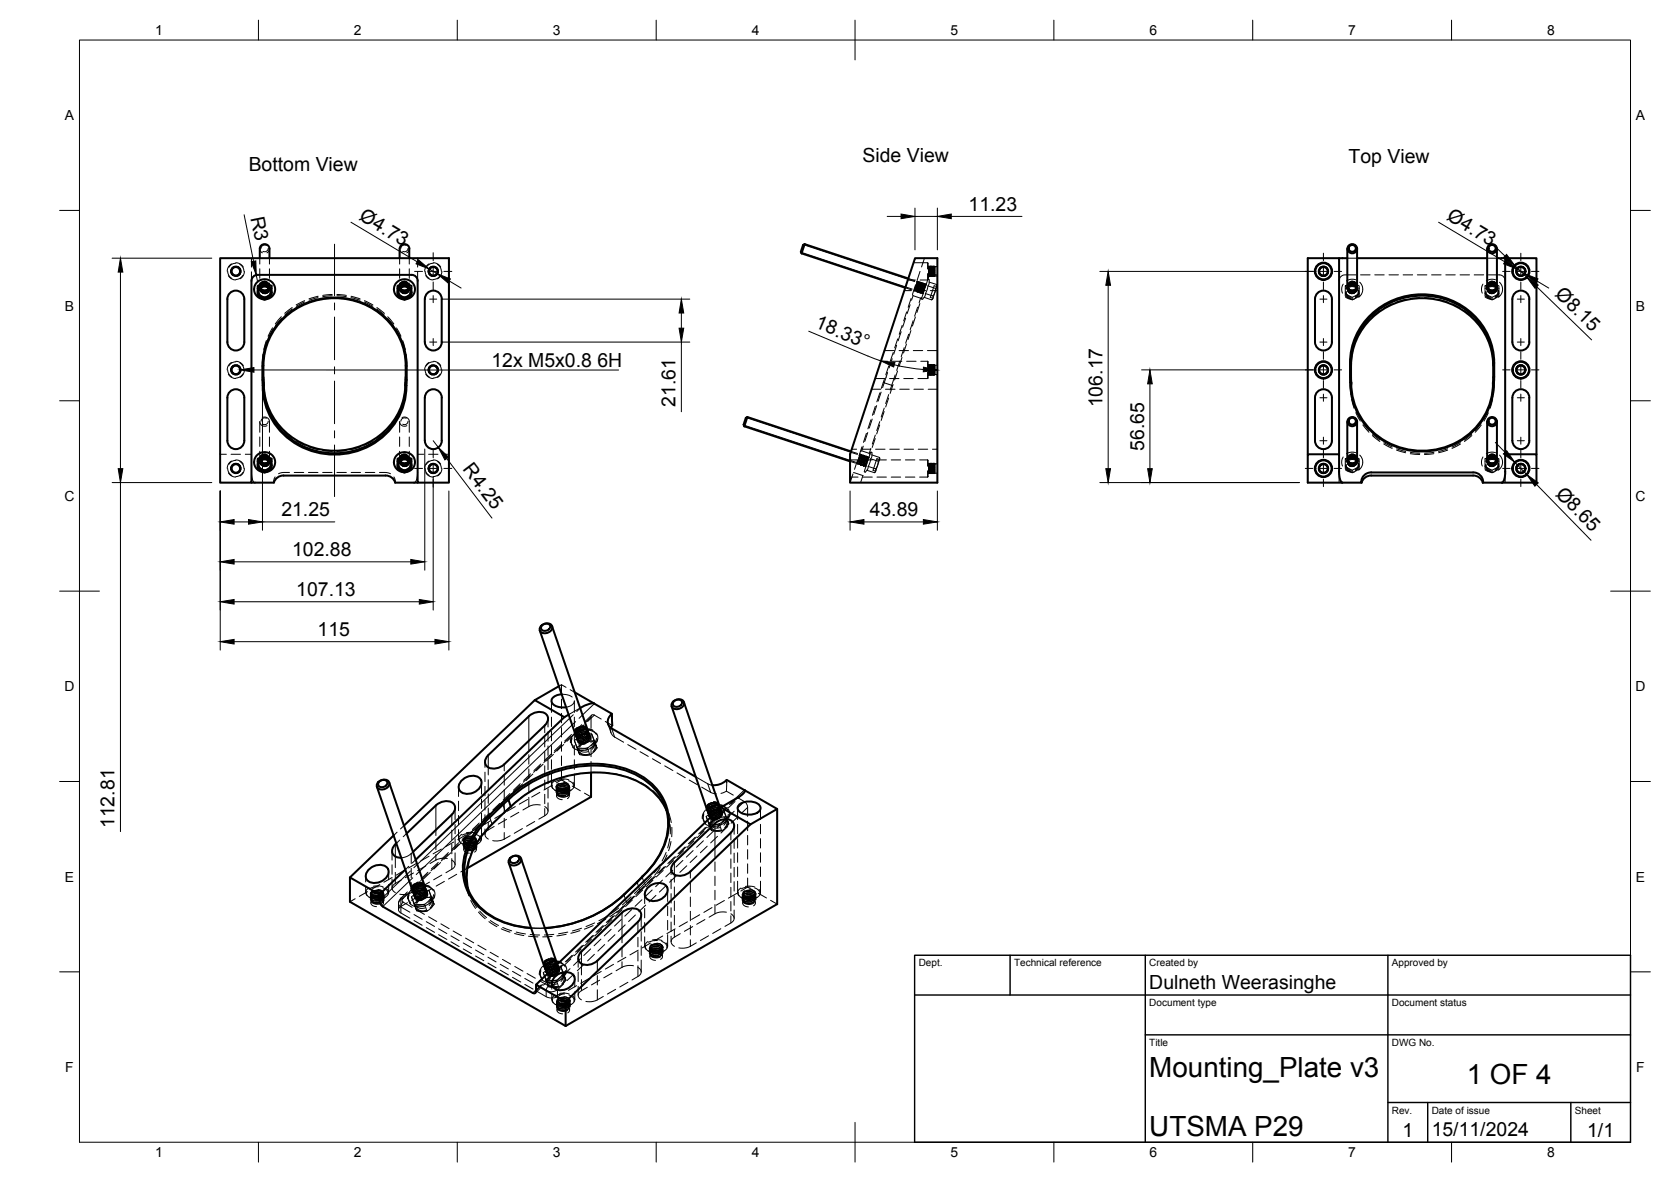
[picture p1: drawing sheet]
<svg xmlns="http://www.w3.org/2000/svg" width="420mm" height="297mm" viewBox="0 0 420 297" stroke-linecap="round" stroke-linejoin="round" font-family="sans-serif">
<defs><g id="words">
<g font-size="7">
<text x="289" y="270.6">Mounting_Plate v3</text>
<text x="368.8" y="272.3">1 OF 4</text>
<text x="289" y="285.5">UTSMA P29</text>
</g>
<g font-size="4.9">
<text x="216.9" y="40.7">Side View</text>
<text x="339.1" y="41">Top View</text>
<text x="62.5" y="42.9">Bottom View</text>
<text x="243.5" y="52.9">11.23</text>
<text x="63" y="54.7" transform="rotate(79 63 54.7)">R3</text>
<text x="90.1" y="55.1" transform="rotate(31 90.1 55.1)">Ø4.73</text>
<text x="363.5" y="55.1" transform="rotate(31 363.5 55.1)">Ø4.73</text>
<text x="390.8" y="74.2" transform="rotate(44 390.8 74.2)">Ø8.15</text>
<text x="204.7" y="82.2" transform="rotate(23 204.7 82.2)">18.33°</text>
<text x="123.6" y="92.3">12x M5x0.8</text>
<text x="150.2" y="92.3">6H</text>
<text x="169.9" y="102.2" transform="rotate(-90 169.9 102.2)">21.61</text>
<text x="277.2" y="102.4" transform="rotate(-90 277.2 102.4)">106.17</text>
<text x="287.7" y="113.2" transform="rotate(-90 287.7 113.2)">56.65</text>
<text x="116.2" y="118" transform="rotate(53 116.2 118)">R4.25</text>
<text x="391" y="124.3" transform="rotate(46 391 124.3)">Ø8.65</text>
<text x="70.7" y="129.7">21.25</text>
<text x="218.7" y="129.7">43.89</text>
<text x="73.4" y="139.7">102.88</text>
<text x="74.5" y="149.8">107.13</text>
<text x="79.9" y="159.8">115</text>
<text x="28.8" y="208.1" transform="rotate(-90 28.8 208.1)">112.81</text>
<text x="289" y="248.5">Dulneth Weerasinghe</text>
<text x="352.6" y="285.7">1</text>
<text x="360" y="285.5">15/11/2024</text>
<text x="399.1" y="285.7">1/1</text>
</g>
<g font-size="3.5">
<text x="39" y="8.8">1</text>
<text x="89" y="8.8">2</text>
<text x="139" y="8.8">3</text>
<text x="189" y="8.8">4</text>
<text x="239" y="8.8">5</text>
<text x="289" y="8.8">6</text>
<text x="339" y="8.8">7</text>
<text x="389" y="8.8">8</text>
<text x="16.3" y="30.2">A</text>
<text x="411.3" y="30.2">A</text>
<text x="16.3" y="78">B</text>
<text x="411.3" y="78">B</text>
<text x="16.2" y="125.9">C</text>
<text x="411.2" y="125.9">C</text>
<text x="16.2" y="173.7">D</text>
<text x="411.2" y="173.7">D</text>
<text x="16.3" y="221.6">E</text>
<text x="411.3" y="221.6">E</text>
<text x="16.4" y="269.4">F</text>
<text x="411.4" y="269.4">F</text>
<text x="39" y="290.8">1</text>
<text x="89" y="290.8">2</text>
<text x="139" y="290.8">3</text>
<text x="189" y="290.8">4</text>
<text x="239" y="290.8">5</text>
<text x="289" y="290.8">6</text>
<text x="339" y="290.8">7</text>
<text x="389" y="290.8">8</text>
</g>
<g font-size="2.5">
<text x="231" y="242.9">Dept.</text>
<text x="255" y="242.9">Technical reference</text>
<text x="289" y="242.9">Created by</text>
<text x="350" y="242.9">Approved by</text>
<text x="289" y="252.8">Document type</text>
<text x="350" y="252.8">Document status</text>
<text x="289" y="262.9">Title</text>
<text x="350" y="262.9">DWG No.</text>
<text x="350" y="279.9">Rev.</text>
<text x="360" y="279.9">Date of issue</text>
<text x="396" y="279.9">Sheet</text>
</g>
</g></defs>
<!-- layer: Hidden -->
<g fill="none" stroke="#000" stroke-width=".25">
<path d="M57.3 68.2l.2 .9 .8 .9M57.4 69.2l.6 .8 1.3 .3M58.2 66.3l-.7 .7-.4 1.2M58.5 67.2l-.5 .8 .1 .8 .4 .4M58.6 67.4l.6-.3h.6a1.14 1.14 0 0 1 .5 1.8l-.8 .4-.9-.3M59 67l-.5 .3-.3 .5v.6l.3 .5M59.3 66.2l-1 .2-.8 .8M59.3 66l1.1 .3 .8 .8M59.6 67l.5 .3 .3 .6-.3 1M59.7 67l.6 .4 .2 .5M60.3 66.4l.7 .7 .3 1.1M60.5 68.5l-.2 .5-.6 .4"/>
<path d="M61.1 69.2l-.6 .7-1.2 .3M61.4 68.2l-.2 1-.8 .9M63.2 64.9v2.2M63.2 68.3v2.3M64.8 73.8l.6 .4a1.38 1.38 0 0 0 2.1 0l.8-.4M65 73.3v.2M65.3 72.1v.1a1.26 1.26 0 0 0 1.5 1.2M65.3 71.9h.1M65.3 72v.1M65.3 72.2h.1M65.3 72.3h.1M65.3 72.4h.1"/>
<path d="M65.3 72.5v.1M65.3 72.2a1.28 1.28 0 0 0 1.5 1.3M65.3 62.5l.2 .7 .5 .3M65.3 71.1v1.5l.2-.6 .5-.4M65.3 64.9v1.5M65.3 67.5v2.4M65.4 72.6l.4 .5a1.25 1.25 0 0 0 1.6-.1M65.5 72.6h.1M65.5 72h.1M65.5 72.1h.1M65.5 72.2h.1M65.5 72.4h.1"/>
<path d="M65.5 72.5h.1M65.5 72.7l.2 .6 .5 .4a1.11 1.11 0 0 0 1.6-1l-.3-.7-.9-.4a1.01 1.01 0 0 1 1 1.2M65.5 72.7a1.03 1.03 0 0 0 1.2 .9M65.5 72.7l.3 .5 .5 .3h.5l.6-.3M65.5 71.6a1.24 1.24 0 0 0 .6 1.9M65.5 72.6l.3 .5 .6 .3 .7-.1 .3-.4M65.5 71.7a1.22 1.22 0 0 0 .6 1.9M65.6 71.8l-.1 .6 .3 .5 .6 .3h.5M65.6 71.9l-.1 .6 .2 .5 .4 .3 .7 .1M65.9 71.6l.6-.3 .6 .1 .4 .4 .1 .5M65.9 71.1h.1a1.27 1.27 0 0 1 1.8 .8M65.9 71.2l.5-.1a1.23 1.23 0 0 1 1.4 .9"/>
<path d="M66 71.9l-.8 .7-.2 .8M66 71a1.03 1.03 0 0 0-.1 1.6 1.03 1.03 0 0 0 1.6-.2M66 71.2l-.4 .5-.1 .6 .3 .5 .4 .3M66.1 71.4h-.1a1.2 1.2 0 0 0-.4 1.9M66.1 71.3h-.2a1.21 1.21 0 0 0-.3 1.9M66.1 71.3l-.5 .5-.1 .5 .2 .6 .4 .3M66.2 70.7h-.1a1.25 1.25 0 0 0-.6 1.9M66.2 70.7h.7h-.6a1.27 1.27 0 0 0-1 1.3M66.2 70.7l-.6 .4-.2 .5a1.12 1.12 0 0 0 .6 1.2 1.12 1.12 0 0 0 1.4-.3M66.2 75.2h.7M66.5 71.2l.5 .1 .4 .3 .2 .7-.3 .5M66.5 74.7v.7"/>
<path d="M66.5 71.1h.4a1.18 1.18 0 0 1 .8 1.6M66.6 71.2h.1a1.18 1.18 0 0 1 1 1.6M66.6 71.4l.5 .1 .4 .5 .1 .5-.4 .6M66.6 73.2l.5-.1 .4-.5 .1-.6-.4-.5a1.14 1.14 0 0 1 .1 2M66.6 70.9l-.5 .1-.5 .5-.1 .5 .2 .6M66.7 71.3h-.2a1.27 1.27 0 0 0-1.2 1.5M66.8 71.1l-.7 .1-.4 .3-.2 .5 .1 .6M66.8 71.6h-.4l-.6 .2-.3 .9M66.9 70.7l.4 .3 .3 .5v.6l-.2 .4M66.9 70.9l-.2-.1a1.29 1.29 0 0 0-1.4 1.3M67 61.7a.9 .9 0 0 0-1.4 .7M67.1 71a.99 .99 0 0 1 .3 1.5"/>
<path d="M67.1 71.2l.4 .5 .1 .5-.2 .5-.7 .3M67.1 70.9a1.16 1.16 0 0 0-1.7 .9M67.1 71.9l.8 .7 .2 .8M67.2 73.6l-.4 .2-.8-.1M67.2 71.4h.1a1.13 1.13 0 0 1 0 1.9M67.3 71.3l-.5-.3h-.5l-.5 .3-.3 .5M67.4 71.8l-.4-.3-.6-.1-.5 .2-.4 .6M67.4 73.1a1.32 1.32 0 0 1-2-.4 1.15 1.15 0 0 0 1.7 .9M67.4 62.4a.91 .91 0 0 1-1.3 .8M67.5 72.1a1.07 1.07 0 0 0-1.3-.5 1.07 1.07 0 0 0-.7 1.1M67.5 71.3l-.8-.4a1.25 1.25 0 0 0-1.3 .7M67.5 71.2l-.2-.1a1.32 1.32 0 0 0-1.9 .4"/>
<path d="M67.5 71.6l.1 .5-.2 .4M67.6 72.4l-.1 .5-.4 .5-.5 .1-.7-.2M67.6 71.9l-.1 .6-.4 .4-.7 .1-.4-.1M67.6 72.6l-.1-.5-.4-.5-.6-.1-.5 .2a1.2 1.2 0 0 1 1.7 .9M67.6 71.9v.1M67.6 72v.1M67.6 72.2h.1M67.6 72.3h.1M67.6 72.4h.1M67.6 72.5v.1M67.6 73.2l-.4 .4-.6 .2M67.7 72a1.16 1.16 0 0 1-1 1.7"/>
<path d="M67.7 71.8a1.17 1.17 0 0 1-1.7 1M67.8 71.6v.1a1.2 1.2 0 0 1-1.3 1.5M67.8 62.5l-.2 .7-.5 .3M67.8 71.1v1.5l-.2-.5-.4-.5M67.8 64.9v1.5M67.8 67.5v2.4M67.8 72.4a1.28 1.28 0 0 1-2 .7M67.8 72.3l-.5 .7a1.29 1.29 0 0 1-1.5 0M67.8 72h.1M67.8 72.1h.1M67.8 72.2h.1M67.8 72.4h.1"/>
<path d="M67.8 72.5h.1M68.1 73.3v.2M70.7 79.6l-1.5 1.8M70.8 80l-1.5 1.8M73.5 77.3l-1.9 1.4M73.5 77.6l-1.9 1.5M76.6 75.9l-2.1 1.1M76.6 75.6l-2.1 1M80 74.8l-2.3 .6M80 74.5l-2.3 .6M83.5 74l-2.3 .2M83.5 74.3l-2.3 .3"/>
<path d="M84.7 74l2.4 .2M84.7 74.3l2.4 .3M88.2 74.8l2.3 .6M88.3 74.5l2.3 .6M91.6 75.9l2.1 1.1M91.7 75.6l2.1 1.1M94.7 77.6l1.9 1.5M94.8 77.3l1.8 1.5M97.4 80l1.6 1.8M97.5 79.6l1.5 1.8M99.9 73.8l.7 .4a1.36 1.36 0 0 0 2.1 0l.7-.4M100.1 73.3v.2"/>
<path d="M100.4 71.9h.1M100.4 72v.1M100.4 72.2h.1M100.4 72.3h.1M100.4 72.4h.1M100.4 72.5v.1M100.4 72.2a1.28 1.28 0 0 0 1.6 1.3M100.5 62.5l.2 .7 .4 .3M100.5 71.1v1.5l.2-.6 .5-.4M100.5 64.9v1.5M100.5 67.5v2.4M100.5 72.6l.5 .5a1.28 1.28 0 0 0 1.6-.1"/>
<path d="M100.6 72.6h.1M100.6 72h.1M100.6 72.1h.1M100.6 72.2h.1M100.6 72.4h.1M100.6 72.5h.1M100.6 72.7l.2 .6 .5 .4a1.13 1.13 0 0 0 1.6-1l-.3-.7-.8-.4a1.01 1.01 0 0 1 .9 1.2M100.6 72.7a1.03 1.03 0 0 0 1.3 .9M100.6 72.7l.3 .5 .6 .3 .7-.1 .3-.2M100.7 71.6a1.24 1.24 0 0 0 .6 1.9M100.7 72.6l.2 .5 .6 .3 .7-.1 .4-.4M100.7 71.7h-.1a1.25 1.25 0 0 0 .7 1.9"/>
<path d="M100.7 71.8l-.1 .6 .3 .5 .6 .3h.5M100.8 71.9v1l.4 .4 .8 .1h-.4a1.27 1.27 0 0 1-1.2-1.3M101 71.6l.5-.3 .6 .1 .5 .4 .1 .5M101 71.1h.2a1.27 1.27 0 0 1 1.8 .8M101.1 71.2l.4-.1a1.23 1.23 0 0 1 1.5 .9M101.1 71.9l-.8 .7-.2 .8M101.1 71a1.03 1.03 0 0 0-.1 1.6 1.03 1.03 0 0 0 1.6-.2M101.2 71.2l-.5 .5-.1 .6 .3 .5 .5 .3M101.2 71.4h-.1a1.22 1.22 0 0 0-.4 1.9M101.2 71.3h-.1a1.21 1.21 0 0 0-.4 1.9M101.3 71.3l-.5 .4-.2 .4 .2 .7 .5 .4M101.4 70.7h-.1a1.25 1.25 0 0 0-.7 1.9"/>
<path d="M101.4 70.7h.6h-.5a1.27 1.27 0 0 0-1.1 1.3M101.4 70.7l-.6 .4-.2 .5a1.13 1.13 0 0 0 .6 1.2 1.13 1.13 0 0 0 1.3-.3M101.4 75.2h.6M101.6 71.2l.7 .1 .3 .3 .1 .7-.2 .5M101.7 71.1h.2a1.21 1.21 0 0 1 1 1.6M101.7 74.7v.7M101.7 71.2h.1a1.18 1.18 0 0 1 1.1 1.6M101.7 71.4l.6 .1 .4 .5v.5l-.3 .6M101.8 73.2l.4-.1 .5-.5v-.6l-.3-.5a1.14 1.14 0 0 1 0 2M101.8 70.9l-.5 .1-.5 .5-.2 .6 .2 .5M101.9 71.3h-.2a1.27 1.27 0 0 0-1.3 1.5M101.9 71.1l-.7 .1-.4 .3-.2 .5 .2 .6"/>
<path d="M102 71.6h-.4l-.6 .2-.4 .9M102 70.7l.5 .3 .3 .5v.6l-.3 .4M102.1 70.9l-.2-.1a1.29 1.29 0 0 0-1.5 1.3M102.2 61.7a.9 .9 0 0 0-1.4 .7M102.3 71a.99 .99 0 0 1 .2 1.5M102.3 71.2l.4 .5v.5l-.2 .5-.6 .3M102.3 70.9a1.16 1.16 0 0 0-1.8 .9M102.3 71.9l.8 .7 .2 .8M102.3 73.6l-.4 .2-.7-.1M102.4 71.4a1.13 1.13 0 0 1 0 1.9M102.5 71.3l-.5-.3h-.6l-.5 .3-.3 .5M102.6 71.8l-.5-.3-.5-.1-.5 .2-.4 .6"/>
<path d="M102.6 73.1h-.1a1.32 1.32 0 0 1-2-.4 1.15 1.15 0 0 0 1.8 .9M102.6 62.4a.91 .91 0 0 1-1.3 .8M102.6 72.1a1.07 1.07 0 0 0-1.2-.5 1.07 1.07 0 0 0-.8 1.1M102.6 71.3l-.8-.4a1.25 1.25 0 0 0-1.2 .7M102.6 71.2l-.1-.1a1.32 1.32 0 0 0-1.9 .4M102.7 71.6v.6l-.2 .3M102.7 72.4l-.1 .7-.4 .3-.5 .1-.6-.2M102.7 72.6v-.6l-.4-.4-.7-.1-.5 .2a1.2 1.2 0 0 1 1.8 .9M102.8 71.9v.1M102.8 72v.1M102.8 72.2h.1M102.8 72.3h.1"/>
<path d="M102.8 72.4h.1M102.8 72.5v.1M102.8 73.2l-.4 .4-.6 .2M102.8 72a1.16 1.16 0 0 1-1 1.7M102.9 71.8a1.2 1.2 0 0 1-1.8 1.1l.5 .1 .6-.1 .5-.4v-.6M102.9 71.6v.1a1.2 1.2 0 0 1-1.3 1.5M102.9 62.5l-.2 .7-.4 .3M102.9 71.1v1.5l-.1-.5-.5-.5M102.9 64.9v1.5M102.9 67.5v2.4M102.9 72.4a1.28 1.28 0 0 1-1.9 .7M102.9 72.3l-.5 .7a1.29 1.29 0 0 1-1.4 0"/>
<path d="M103 72h.1M103 72.1h.1M103 72.2h.1M103 72.4h.1M103 72.5h.1M103.3 73.3v.2M105 64.9v2.2M105 68.3v2.3M106.9 68.2l.2 .9 .8 .9M107.1 69.2l.6 .8 1.2 .3M107.7 68.5l.2 .5 .7 .4M107.9 66.3l-.8 .7-.3 1.2"/>
<path d="M108.1 67.5l-.3 1 .3 .6 .5 .3M108.6 67l-.7 .4-.2 .5M108.9 66.2l-1 .2-.7 .8M108.9 66l1.1 .3 .8 .8M109.6 67.4l-.5-.3h-.7a1.14 1.14 0 0 0-.5 1.8l.8 .4 .9-.3M109.7 67.2l.5 .8-.1 .8-.4 .4M109.7 67.5l.3 .4 .1 .6-.3 .6-.5 .3M110 66.4l.7 .7 .3 1.1M110.7 69.2l-.6 .7-1.2 .3M111.1 68.2l-.2 1-.9 .9M227.4 73h1.8M227.6 72.3l1.7 .6"/>
<path d="M227.7 80l-.8 2.2M228 78.4l-.8 2.3M228.3 70.4h1.8M228.4 70l1.6 .5M228.8 76.6l-.7 2.2M229.1 75l-.8 2.2M229.4 74l.2 .3 1.9 .6M229.6 74.3l-.4 1.1M229.7 66h3.5l.2 1.6M229.9 72.9h.1M229.9 72.9l-.1 .1M230 72.9l.1 .3 .3-.2"/>
<path d="M230 72.5l-.1 .4M230.2 79.7l-.8 2.2M230.2 71.6l-.7 2.3M230.3 71.8l.4-.9-.3 1.4M230.4 73.2l1.7 .7M230.5 70.7l.1 .2M230.6 71.4l-.6 1.5 .6-2.2-.6 2.3M230.7 71.7l-.4 1.3 .4-.8M230.7 77.2l-.7 2.3M230.8 71.6l.2-.8-.6 1.4M230.9 71.5l.2-.7-.7 1.5M230.9 71.7l.2-.6-.7 1.5"/>
<path d="M231.1 71.6l-.7 1.7 .1-.5M231.1 71.7l-.7 1.6 .2-.6M231.2 70.9l1.7 .5M231.2 71.1l-.1-.3-.4 .1v-.2l-.6 2.2M231.2 71.1l-.5 2.1 .1-.3M231.2 71.1l.2-.2 .1 .3M231.3 76.3l-.8 2.2M231.3 71.4l-.5 2 .1-.2M231.3 71.8l.3-.6-.4 1.7M231.3 72.2l.5-1.1-.3 1.1M231.3 68.2l-.7 2.3M231.4 72.1l.4-1-.3 1.2"/>
<path d="M231.4 71.3l-.6 2.1 .1-.1M231.4 70.4h1.8M231.5 71.2l-.9 1.9 .1-.2M231.5 74.9l-.4 1.2M231.6 71.9l-.6 1.4 .2-1M231.7 72.4l.3-1.1-.6 1.3M231.8 71.8l-.4 1.6 .3-.7M231.8 73.5l.1 .3M231.8 71v.1M231.8 71.1l-.3 .1M231.8 74.8l-.3 .1M231.8 71.1l.1 .2 .3-.1v.2l.3-.1 .2 .3"/>
<path d="M231.9 73.8h.1M231.9 72.1l-.4 1.6 .3-.7M232 71.6l-.8 2v-.3M232 72l-.4 1.7 .2-.6M232 71.4l-.8 2.1M232.1 73.6v.2M232.2 71.6v-.2l-.4 2.1-.2 .2-.1-.3-.3 .2-.1-.3-.3 .1-.1-.2-.3 .1-.1-.3h2.4M232.2 73.2l-.1 .3M232.3 71.9l.2-.6-.4 1.7M232.3 72l.3-.7-.4 1.6M232.3 72.4l.3-.8-.3 1.1M232.3 71.8v-.3l-.8 1.8"/>
<path d="M232.3 72.7l-.3 1.1M232.4 74.7l-.4 .5-.3-.2M232.5 64.9l-.8 2.2M232.6 71.9l-.7 1.6 .1-.6M232.7 71.6h.1M232.7 71.6l-.4 1.1M232.9 71.5l-.2 .1M233.2 68.8v1.6M233.2 66v1.6M233.3 70.3l-1.6 4.8M233.3 70.3h.3v.6M233.4 68.8l-.2 1.6"/>
<path d="M233.5 67l.1 1.9M233.5 66.9l.1 1.9M233.5 67v1.9l.1-1.6M233.5 69.2v.2M233.5 66.9l.1 .2 .3-.2 .2 .2 .2-.2M233.5 69.5l.1-.3 .3 .3 .2-.3 .2 .3M233.5 69.2l.2 .3 .2-.3 .2 .3M233.5 69.2l-.1 .2M233.6 67.5l-.1 1.9M233.6 67.5l-.1 2M233.6 70.9l-1.2 3.8M233.6 70.9l1.9 .6v.5l-.3 .5-1.9-.7"/>
<path d="M233.7 68.2l.1-1.1 .2 1.3M233.7 67.5l.2 2v-.5M233.8 67.4l.1 2.1 .1-.4M233.8 67.5l-.1-.4-.2 2.1M233.8 68.8l-.1 .4-.2-2.1 .1 2M233.9 67.6l.1-.5 .1 1.9M233.9 73h1.8M233.9 67.4v-.5l-.2 1.9M234 67.3l-.1-.4-.1 2M234 68l-.2 1.2-.1-1.1M234 67.8l.1-.9 .1 1.4 .2-1.2v1.2M234 67.9l.1-1 .1 1.3"/>
<path d="M234.1 66.9l-.3 .2-.1-.2-.2 .2-.1-.1M234.1 67.4l.1 1.8 .1-.5M234.1 66.9h.1M234.1 69.5h.1M234.1 67.4l-.1 1.8-.1-.5M234.1 66.9l.2 .2 .2-.2 .1 .2 .3-.2 .1 .1M234.2 68l-.1 1.5-.1-1M234.2 68.1l-.1 1.4-.1-1M234.2 68.1l.1 1.1 .1-1.1M234.3 66.9l.1 .2M234.3 67l.1 2.4M234.3 66.9l.2 2.3"/>
<path d="M234.3 67.7l-.1-.6-.1 1.8M234.4 67.5v-.4l.2 2M234.4 67l-.1 2.4M234.4 69.2l-.1 .3M234.4 69.2l.3 .3 .1-.3 .3 .2M234.5 67.1l-.2 2.4M234.6 68l.1 1.5 .1-.9M234.6 67.4l.1 1.8 .1-.4M234.6 67.9l.1 1.6 .1-.8M234.6 74.4v.5l-.3 .5-1.9-.7M234.6 67.3l-.2 1.9v-.3M234.8 67.8l-.1-.9-.1 1.5"/>
<path d="M234.8 67.7l-.1-.8-.1 1.6M234.8 67.6l-.1-.5-.1 1.9M234.8 67.4l.1-.5v2.6l-.1-.6M234.8 67.5l.1-.6v2.6l-.1-.5M234.9 67.6v-.5l.1 1.9M234.9 68.8v.4l.1-.2M234.9 69.2l.1 .1M235 67l-.2 2.2v-2.1l.2 1.9M235 69v.3M235 67h.1M235 69.3l-.1 .2-.3-.3-.1 .3-.3-.3-.1 .3M235 67l-.1 .1"/>
<path d="M235.1 67v2.4M235.1 67h.6M235.1 69.4h.6M235.1 67l-.3 .1-.1-.2-.3 .2M235.2 72.5l-.2 1.1-.4 .8-1.9-.6M235.5 71.5l.1 .4-1.1 3.2-.2 .3M235.6 72l-.7-.2-.3 .8-.7 2.1 .7 .3M235.7 69.1h-1.4a1.42 1.42 0 0 0-1 1.2M331.5 68.6l.5 .6 .4 .2M331.7 67.4l.4-.3 .8-.2 .9 .5M332 67.5l-.3 .4-.1 .6 .3 .6 .5 .3M332.1 67.4l.4-.3h.6l.5 .2 .4 .6"/>
<path d="M333.6 67.5l.3 1-.3 .6-.5 .3M334 68.6l-.6 .7-1 .1M334 68.5l-.3 .5-.7 .3h-.5l-.4-.3M337.7 71.4a2.42 2.42 0 0 0-.1 2.3M338.3 71.8l1.1-.6a.94 .94 0 0 1 1.5 .2l.1 .1a1.01 1.01 0 0 1 .8 1.4 1.3 1.3 0 0 1-1.2 1.6h-.1a1.17 1.17 0 0 1-1.5-.3 1.27 1.27 0 0 1-.7-1.7zM338.3 73.8v.6l1.7 1M338.3 73.5a1.65 1.65 0 0 0 1.4 1.6M338.3 74.6a2.81 2.81 0 0 0 2.2 .6M338.7 72h.1M338.7 72.1h.1M338.7 72.2h.1M338.7 72.4h.1"/>
<path d="M338.7 72.5h.1M338.8 72.4a1.28 1.28 0 0 0 1.9 .7M338.8 72.3l.5 .7a1.29 1.29 0 0 0 1.4 0M338.8 64.9h2.4M338.8 71.6v.1a1.18 1.18 0 0 0 1.3 1.5M338.8 71.8a1.22 1.22 0 0 0 1.8 1.1l-.8 .1-.5-.2-.4-.8M338.9 72a1.18 1.18 0 0 0 1 1.7M338.9 73.2l.4 .4 .6 .2M338.9 72v.1M338.9 72.2h.1M338.9 72.3h.1M338.9 72.4h.1"/>
<path d="M338.9 72.5v.1M339 72.4l.1 .6 .4 .4 .7 .1 .4-.2M339 72.6v-.6l.4-.4 .7-.1 .5 .2a1.18 1.18 0 0 0-1.8 .9M339 71.6v.5l.2 .4M339.1 71.3l.7-.4a1.33 1.33 0 0 1 1.3 .7M339.1 71.2l.1-.1a1.34 1.34 0 0 1 1.9 .4M339.1 72.1a1.07 1.07 0 0 1 1.2-.5 1.07 1.07 0 0 1 .8 1.1M339.2 71.8l.4-.3 .5-.1 .6 .3 .3 .5M339.2 71.3l.9-.3 .7 .3 .3 .5M339.3 71.4h-.1a1.14 1.14 0 0 0 .1 1.9M339.4 73.6l.4 .2 .8-.1M339.4 71.6l-.4 .4-.2 .6v-.8"/>
<path d="M339.4 71.2l-.4 .5v.6l.2 .4 .6 .3M339.4 70.9a1.16 1.16 0 0 1 1.8 .9v.8l-.1-.6-.6-.4M339.4 71a.99 .99 0 0 0-.2 1.5M339.6 70.9l.2-.1a1.29 1.29 0 0 1 1.5 1.3M339.7 70.7l-.6 .4-.2 .5v.4l.3 .5M339.7 71.6h.4l.6 .2 .4 .9M339.7 74.7a1.46 1.46 0 0 1-1.2-1.4 1.53 1.53 0 0 0 1.2 1.6M339.8 71.1l.7 .1 .4 .3 .2 .5-.2 .6M339.8 71.3a1.3 1.3 0 0 1 1.5 1.5M339.9 70.9l.5 .1 .6 .5 .1 .6-.2 .5M339.9 73.2l-.4-.1-.5-.5v-.6l.3-.5-.1 .1a1.14 1.14 0 0 0 .1 1.9M339.9 71.4l-.5 .1-.4 .4v.6l.3 .6"/>
<path d="M340 71.2h-.1a1.18 1.18 0 0 0-1.1 1.6M340 71.1h-.3a1.19 1.19 0 0 0-.9 1.6M340 70.9v.6l1.8 1M340 71.5l-1.7 1M340.1 71.2l-.5 .1-.5 .4-.2 .5 .3 .6M340.3 70.7a1.24 1.24 0 0 1 .8 1.9M340.3 70.7h-.6h.6a1.25 1.25 0 0 1 1 1.3M340.3 70.7l.5 .3 .3 .7a1.14 1.14 0 0 1-.6 1.1 1.14 1.14 0 0 1-1.3-.3M340.4 71.3l.6 .5 .1 .6-.2 .5-.5 .3M340.5 71.4a1.22 1.22 0 0 1 .5 1.9M340.5 71.3l.3 .2a1.17 1.17 0 0 1 .2 1.7M340.6 71.2l.4 .6 .1 .5-.3 .5-.5 .3"/>
<path d="M340.6 71a1.03 1.03 0 0 1 .1 1.6 1.03 1.03 0 0 1-1.6-.2M340.6 71.2l-.5-.1a1.2 1.2 0 0 0-1.3 .9M340.6 71.1h-.1a1.27 1.27 0 0 0-1.7 .8M340.7 71.6l-.5-.3-.6 .1-.5 .3-.2 .6M340.8 72a1.6 1.6 0 0 0-2 .3M340.8 72.2a1.56 1.56 0 0 0-2 .3M340.8 72.1a1.76 1.76 0 0 0-2.1 .3M340.9 70.3h-.1a2.66 2.66 0 0 0-2.2 .3M340.9 69.1h-2.7a1.52 1.52 0 0 0-1.5 1.5M340.9 71.9l.2 .6-.2 .5-.4 .3-.7 .1M341 71.8v.7l-.2 .4-.6 .3h-.5M341 71.7l.1 .1a1.25 1.25 0 0 1-.7 1.8"/>
<path d="M341 71.6h.1a1.23 1.23 0 0 1-.7 1.9M341 72.6l-.2 .5-.6 .3-.7-.1-.4-.4M341 72.7l-.1 .4-.7 .4h-.6l-.4-.3M341.1 72.7l-.2 .6-.5 .4a1.12 1.12 0 0 1-1.6-.9l.3-.8 .8-.4a1.04 1.04 0 0 0-.9 1.2M341.1 72.7a1.03 1.03 0 0 1-1.3 .9M341.1 72.6h.1M341.1 72h.1M341.1 72.1h.1M341.1 72.2h.1M341.1 72.4h.1M341.1 72.5h.1M341.2 72.7h-.1a1.31 1.31 0 0 1-2 .4"/>
<path d="M341.2 72.6l-.5 .5a1.28 1.28 0 0 1-1.6-.1M341.2 72.7a1.17 1.17 0 0 1-1.8 .9M341.3 72.2a1.28 1.28 0 0 1-1.6 1.3M341.3 72.1a1.25 1.25 0 0 1-1.6 1.3M341.3 71.9h.1M341.3 72v.1M341.3 72.2h.1M341.3 72.3h.1M341.3 72.4h.1M341.3 72.5v.1M341.4 72.8a1.37 1.37 0 0 1-.6 1.8M341.4 73a1.37 1.37 0 0 1-.6 1.8"/>
<path d="M341.5 73.3v.2M341.6 72.9a1.61 1.61 0 0 1-.8 2M341.8 73.8v.6l-1.8 1v-.7M341.9 70.9a2.46 2.46 0 0 1-.3 3.8M342.1 69.1h2.4M345.7 69.1h2.3M346.9 78.1l-1.8 1.5M349.2 69.1h2.4M350.1 76.3l-2.2 1.1M352.8 69.1h2.4M353.4 75.2l-2.2 .7M356.4 69.1h2.4"/>
<path d="M357 74.8l-2.4 .2M358.2 74.8l2.4 .2M360 69.1h2.4M361.7 75.3l2.3 .6M363.5 69.1h2.4M365.1 76.4l2.1 1M367.1 69.1h2.4M368.2 78.1l1.9 1.5M370.7 69.1h2.4M372.9 71.4a2.42 2.42 0 0 0-.2 2.3M373.4 71.8l1.2-.6a.91 .91 0 0 1 1.4 .2l.1 .1a1.01 1.01 0 0 1 .8 1.4 1.3 1.3 0 0 1-1.2 1.6h-.1a1.16 1.16 0 0 1-1.4-.3 1.26 1.26 0 0 1-.8-1.7zM373.4 73.8v.6l1.8 1"/>
<path d="M373.4 74.6l.2 .1a2.7 2.7 0 0 0 2.1 .5M373.4 73.5a1.61 1.61 0 0 0 1.5 1.6M373.9 72h.1M373.9 72.1h.1M373.9 72.2h.1M373.9 72.4h.1M373.9 72.5h.1M373.9 72.4a1.28 1.28 0 0 0 2 .7M373.9 72.3a1.27 1.27 0 0 0 1.9 .7M373.9 64.9h2.5M374 71.6l-.1 .1a1.2 1.2 0 0 0 1.3 1.5M374 72a1.19 1.19 0 0 0 1 1.7"/>
<path d="M374 73.2l.5 .5 .6 .1M374.1 72.4l.1 .5 .4 .5 .5 .1 .7-.2M374.1 71.9v.1M374.1 72v.1M374.1 72.2h.1M374.1 72.3h.1M374.1 72.4h.1M374.1 72.5v.1M374.1 72.6l.1-.5 .4-.5 .6-.1 .5 .2a1.2 1.2 0 0 0-1.7 .9M374.1 71.6v.5l.2 .4M374.2 71.3l.9-.4a1.24 1.24 0 0 1 1.2 .7M374.2 71.2l.2-.1a1.34 1.34 0 0 1 1.9 .4"/>
<path d="M374.2 72.1a1.09 1.09 0 0 1 1.3-.5 1.09 1.09 0 0 1 .7 1.1M374.2 69.1h2.8a1.47 1.47 0 0 1 1.5 1.5M374.3 71.8l.4-.3 .6-.1 .5 .3 .4 .5M374.4 71.3l.4-.3h.6l.5 .3 .3 .5M374.5 71.4h-.1a1.13 1.13 0 0 0 0 1.9M374.5 73.6l.4 .2 .8-.1M374.5 71.6l-.5 .5-.1 .5 .1-.8a1.2 1.2 0 0 0 1.7 1.1l-.7 .1-.5-.2-.3-.4-.1-.5M374.6 71.2l-.4 .4-.1 .6 .3 .6 .6 .2M374.6 70.9a1.15 1.15 0 0 1 1.7 .9M374.6 71a.99 .99 0 0 0-.3 1.5M374.8 70.9l.1-.1a1.26 1.26 0 0 1 1.5 1.3M374.8 70.7l-.5 .3-.3 .6 .3 .9"/>
<path d="M374.9 71.6l.9 .2 .4 .9M374.9 74.7a1.46 1.46 0 0 1-1.3-1.4 1.49 1.49 0 0 0 1.3 1.6M374.9 71.1l.7 .1 .4 .3 .2 .6-.1 .5M375 71.3h.2a1.27 1.27 0 0 1 1.2 1.5M375.1 70.9l.5 .1 .5 .5 .1 .6-.2 .5M375.1 73.2l-.6-.3-.3-.4-.1-.5 .4-.5a1.13 1.13 0 0 0-.1 2M375.1 71.4l-.5 .1-.4 .5-.1 .5 .4 .6M375.1 71.2h-.1a1.18 1.18 0 0 0-1 1.6M375.1 71.1h-.3a1.15 1.15 0 0 0-.8 1.6M375.2 70.9v.6l1.7 1M375.2 71.5l-1.8 1M375.2 71.2l-.6 .1-.4 .4-.1 .6 .3 .5"/>
<path d="M375.5 70.7a1.22 1.22 0 0 1 .7 1.9M375.5 70.7h-.7h.5a1.22 1.22 0 0 1 1.1 1.3M375.5 70.7l.5 .3 .3 .7a1.13 1.13 0 0 1-.7 1.1 1.13 1.13 0 0 1-1.3-.3M375.6 71.3l.5 .5 .1 .5-.2 .6-.4 .3M375.6 71.4a1.2 1.2 0 0 1 .5 1.9M375.6 71.3h.2a1.21 1.21 0 0 1 .3 1.9M375.7 71.2l.4 .4 .1 .5-.2 .6-.5 .4M375.7 71.6l.5 .4 .2 .6v-.8M375.7 71a1.03 1.03 0 0 1 .1 1.6 1.03 1.03 0 0 1-1.6-.2M375.8 71.2l-.5-.1a1.27 1.27 0 0 0-1.4 .9M375.8 71.1h-.1a1.25 1.25 0 0 0-1.8 .8M375.8 71.6l-.4-.3-.7 .1-.5 .4-.1 .5"/>
<path d="M375.9 72a1.6 1.6 0 0 0-1.9 .3M375.9 72.2a1.56 1.56 0 0 0-1.9 .3M376 72.1a1.8 1.8 0 0 0-2.2 .3M376 70.3h-.1a2.7 2.7 0 0 0-2.2 .3M376.1 71.9l.1 .6-.2 .5-.4 .3-.7 .1M376.1 71.8l.1 .4-.2 .6-.6 .4h-.6M376.2 71.7a1.23 1.23 0 0 1-.6 1.9M376.2 71.6a1.24 1.24 0 0 1-.7 1.9M376.2 72.6l-.3 .5-.6 .3-.7-.1-.3-.4M376.2 72.7l-.3 .6-.6 .2-1-.3M376.2 72.7l-.2 .6-.5 .4a1.11 1.11 0 0 1-1.6-1l.3-.7 .9-.4a1.01 1.01 0 0 0-1 1.2M376.2 72.7a1.06 1.06 0 0 1-1.3 .9"/>
<path d="M376.2 72.6h.1M376.2 72h.1M376.2 72.1h.1M376.2 72.2h.1M376.2 72.4h.1M376.2 72.5h.1M376.3 72.7a1.31 1.31 0 0 1-2 .4M376.3 72.6l-.4 .5a1.28 1.28 0 0 1-1.6-.1M376.3 72.7a1.2 1.2 0 0 1-1.7 .9M376.4 72.2v.2a1.3 1.3 0 0 1-1.5 1.1M376.4 72.1v.1a1.26 1.26 0 0 1-1.5 1.2M376.6 72.8a1.43 1.43 0 0 1-.7 1.8"/>
<path d="M376.6 73a1.43 1.43 0 0 1-.7 1.8M376.7 73.3v.2M376.7 72.9a1.57 1.57 0 0 1-.7 2M376.9 73.8v.6l-1.7 1v-.7M377 70.9a2.44 2.44 0 0 1-.3 3.8M381.1 68.5l.3 .5 .5 .3h.5l.7-.3M381.4 68.9l.4 .4 .5 .2 .6-.1 .5-.4M382.1 67l-.5 .3-.3 .6 .3 1M382.7 67l.6 .3 .3 .5M382.7 67l-1 .1-.5 .7M382.7 67l.5 .3 .3 .6v.5l-.3 .5M383.1 67.4l-.4-.3h-.6l-.6 .2-.4 .6"/>
<path d="M57.3 93l.2 .9 .8 .8M57.4 94l.6 .7 1.3 .4M58.2 91.1l-.7 .7-.4 1.2M58.5 91.9l-.4 .6-.1 .6 .2 .5 .3 .4M58.6 92.1l.5-.3 .7 .1a1.14 1.14 0 0 1 .5 1.8l-.7 .4-.6-.1-.4-.2M59 91.7l-.5 .3-.3 .5v.6l.3 .5M59.3 90.9l-1 .3-.8 .8M59.3 90.8l1.1 .3 .8 .8M60.3 91.2l.7 .6 .3 1.2M60.5 92.6l-.2-.4-.7-.5 .5 .3 .3 .7-.3 .9M60.5 93.3l-.2 .5-.6 .4M61.1 94l-.6 .6-1.2 .4"/>
<path d="M61.4 93l-.2 .9-.8 .9M66 94.7l.1 1.4M66.1 96.1l.1 2.2M66.1 96.1l.2 .1v.8M66.1 89.1l-.1 2.9M66.3 89.5l-.1 2.4M66.4 99.5l.6 2.3M67 85.6l-.7 2.3M67.1 86l-.6 2.4M68.5 82.4l-1.1 2.1M68.6 82.8l-1.1 2.1M99.6 82.8l1.1 2.1"/>
<path d="M99.7 82.4l1.1 2.1M101.1 86l.6 2.3M101.3 85.6l.6 2.3M101.9 99.5l-.7 2.3M101.9 89.5l.1 2.4M101.9 96.4v.6M102.1 89.1l.2 2.9M102.2 96.1l-.2 2.2M102.2 96.1l-.3 .1v.4M102.3 94.7l-.1 1.4M106.9 93l.2 .9 .8 .8M107.1 94l.6 .7 1.2 .4"/>
<path d="M107.7 93.3l.2 .5 .7 .4M107.9 91.1l-.8 .7-.3 1.2M108.1 92.3l-.3 .9 .3 .7 .5 .3M108.6 91.7l-.6 .4-.3 .5M108.9 90.9l-1 .3-.7 .8M108.9 90.8l1.1 .3 .8 .8M109.6 92.1l-.5-.3-.8 .1a1.11 1.11 0 0 0-.4 1.8l.8 .4 .9-.3M109.7 91.9l.4 .4 .1 .5-.1 .7-.4 .5M109.7 92.3l.4 .5-.1 .6-.2 .5-.5 .3M110 91.2l.7 .6 .3 1.2M110.7 94l-.6 .6-1.2 .4M111.1 93l-.2 .9-.9 .9"/>
<path d="M219.2 97.8h2.3M220 95.1h2.5M221.2 98.7l-.7 2.3M221.5 90.8h1.7M221.6 98.5l-.8 2.3M222.1 96.1l.2 .1-.4 1.2M222.4 95.3l-.8 2.3M222.4 88.1h2.5M222.7 97.8h2.3M223.2 93.6l-.9 2.6 1.9 .6 .9-2.6M223.5 99.2l-.8 2.2M223.5 92l-.8 2.2"/>
<path d="M223.7 95.1h2.3M224.3 90.1l-.7 2.4M224.4 90.8h2.4M224.5 96.9l-.3-.1-.4 1.2M224.6 96.6l-.8 2.3M224.6 88.6l-.8 2.2M225.4 86.7l-.7 2.3M225.7 93.2l-.8 2.3M225.7 85.2l-.7 2.2M226.1 88.1h2.3M226.2 90.8l-.7 2.3M226.2 97.8h2.4"/>
<path d="M226.6 83.4l-.8 2.2M226.8 89.8l-.7 2.3M226.8 81.8l-.7 2.2M227.2 95.1h2.4M227.4 87.4l-.8 2.2M227.9 86.5l-.7 2.2M228 90.8h2.3M228.5 84l-.8 2.3M229 83.1l-.7 2.2M229.6 80.6l-.7 2.3M229.6 88.1h2.4M229.8 97.8h2.4"/>
<path d="M230.8 95.1h2.4M231.5 90.8h1.7M233.2 88.1h2.5M233.2 90.8l.2 1.6M233.2 93.6v1.5M233.2 90.8v1.6M233.4 93.6l-.2 1.5M233.4 97.8h2.3M233.5 94v.2M233.5 94.2l.1-.2 .3 .2 .2-.2 .2 .2M233.5 94l.2 .2 .2-.2 .2 .2M233.5 94l-.1 .1"/>
<path d="M233.6 92.1l-.1 1.5v-1.9l.1 2M233.6 92.2l-.1 2M233.6 92.3l-.1 1.9M233.7 93l.1-1.1 .1 1.2M233.7 92.3l.2 1.9v-.4M233.8 92.2l.1 2 .1-.3M233.8 92.3l-.1-.4-.2 2.1M233.8 93.6l-.1 .4-.2-2.1 .1 1.9M233.9 92.4l.1-.5 .1 1.9M233.9 92.1v-.4l-.2 1.9M233.9 92.8l-.1 1.2-.1-1.1M234 92l-.1-.3-.1 2"/>
<path d="M234 92.6l.1-.9 .1 1.4M234 92.7l.1-1 .1 1.3M234.1 91.7l-.3 .2-.1-.2-.2 .2-.1-.1M234.1 92.2l.1 1.8 .1-.5M234.1 91.7h.1M234.1 94.2h.1M234.1 92.1l-.1 1.9-.1-.5M234.1 91.7l.2 .2 .2-.2 .1 .2 .3-.2 .1 .1M234.2 92.8l-.1 1.4-.1-.9M234.2 92.9l-.1 1.3-.1-1M234.2 92.8l.1 1.2 .1-1.2M234.3 91.8l.1 2.3"/>
<path d="M234.3 91.7l.2 2.3M234.3 92.5l-.1-.6-.1 1.8M234.4 92.3v-.4l.2 2M234.4 91.9l-.1-.2-.3 .2-.1-.2-.3 .2-.1-.2 .1 1.9M234.4 91.8l-.1 2.4M234.4 93.1l-.1-1.2-.1 1.2M234.4 94l-.1 .2M234.4 94l.3 .2 .1-.2 .3 .1M234.5 91.9l-.2 2.3M234.6 92.8l.1 1.4 .1-.8M234.6 92.1l.1 1.9 .1-.5M234.6 92.7l.1 1.5 .1-.7"/>
<path d="M234.6 92l-.2 2v-.4M234.8 92.6l-.1-.9-.1 1.5M234.8 92.5l-.1-.8-.1 1.6M234.8 92.4l-.1-.5-.1 1.9M234.8 92.1l.1-.4v2.5l-.1-.6M234.8 92.3l.1-.6v2.5l-.1-.4M234.9 92.3v-.4l.1 1.9M234.9 93.6v.4l.1-.2M234.9 94l.1 .1M235 91.8l-.2 2.2v-2.1l.2 1.9M235 93.8v.3M235 94.1h.1"/>
<path d="M235 94.1l-.1 .1-.3-.2-.1 .2-.2-.2-.2 .2M235 91.8l-.1 .1M235.1 91.8v2.3M235.1 91.8h.6M235.1 94.1h.6M235.1 91.8l-.3 .1-.1-.2-.3 .2M331.5 93.3l.5 .7 .4 .2M331.7 92.2l.4-.4 .8-.1 .9 .5M332 92.3l-.3 .3-.1 .7 .3 .6 .5 .3M332.1 92.1l.9-.3 .7 .3 .3 .5M333.6 92.3l.3 .9-.3 .7-.5 .3M334 93.3l-.3 .4-.5 .4h-.6l-.5-.3"/>
<path d="M334 93.3l-.6 .8-1 .1M339.4 94.7l.1 2.2M339.5 96.9l.1 2.2M339.6 89.8l-.2 2.2M339.7 94.8l.1 2M339.8 96.8l.1 1.9M339.8 96.8l-.3 .1M339.8 96.4v.6M340 99.9l.6 2.3M340.4 86.4l-.6 2.3M342 83.2l-1.1 2.1M344.2 80.4l-1.5 1.8"/>
<path d="M370.9 80.4l1.6 1.8M373.1 83.2l1.2 2.1M374.7 86.4l.7 2.3M375.1 99.9l-.6 2.3M375.4 96.4v.6M375.5 94.8l-.1 2M375.6 89.9l.1 2.1M375.6 96.9l-.1 2.2M375.6 96.9l-.2-.1-.1 1.9M375.7 94.7l-.1 2.2M381.1 93.3l.8 .8h.7l.5-.3M381.4 93.7l.9 .5 .7-.1 .4-.4"/>
<path d="M382.1 91.7l-.5 .3-.3 .7 .3 .9M382.7 91.7l.4 .2 .5 .7M382.7 91.7l-1 .1-.5 .8M382.7 91.7l.5 .3 .3 .6v.7l-.3 .3M383.1 92.1l-.5-.3h-.6l-.6 .4-.2 .4M55.4 114.2h1.5M57.3 117.7l.2 1 .8 .8M57.4 118.8l.6 .7 1.3 .4M58.1 114.2h2.4M58.2 115.9l-.7 .7-.4 1.1M58.5 116.7l-.5 .8 .2 .9 .3 .4M58.6 116.9l.7-.3 .6 .1a1.13 1.13 0 0 1 .4 1.8l-.8 .4-.9-.4"/>
<path d="M59 116.5l-.6 .4-.2 .5v.6l.3 .4M59.3 115.7l-1 .3-.8 .7M59.3 115.6l1.1 .3 .8 .8M60.3 116l.7 .6 .3 1.1M60.5 117.4l-.2-.5-.6-.4 .4 .3 .3 .7-.3 .9M60.5 118.1l-.2 .4-.6 .5M61.1 118.7l-.6 .7-1.2 .4M61.4 117.7l-.2 1-.8 .9M61.7 114.2h1.5M63.2 118.5a4 4 0 0 0 .8 2.8M64.8 117.2l.6 .4a1.36 1.36 0 0 0 2.1 .1l.8-.5M65 116.7v.2"/>
<path d="M65.3 115.4h.1M65.3 115.5h.1M65.3 115.6h.1M65.3 115.7h.1M65.3 115.9h.1M65.3 116h.1M65.3 115.6v.1a1.28 1.28 0 0 0 1.5 1.3M65.3 113.4v2.7l.2-.7 .5-.4M65.3 109.8v2.4M65.4 116.1a1.17 1.17 0 0 0 1.7 1M65.4 116.1v.2a1.33 1.33 0 0 0 2 .3M65.4 116v.1a1.33 1.33 0 0 0 2 .3l-.4 .3-.7 .1-.4-.2-.4-.5"/>
<path d="M65.5 116h.1M65.5 115.4v.1M65.5 115.5v.1M65.5 115.7h.1M65.5 115.8h.1M65.5 115.9v.1M65.5 116.1l.2 .7 .5 .3a1.13 1.13 0 0 0 1.6-1l-.4-.8-.8-.3a1.02 1.02 0 0 1 1 1.3M65.5 116.1a1.02 1.02 0 0 0 1.2 .9M65.5 116.1l.4 .7 .4 .2 .7-.1 .4-.3M65.5 115a1.23 1.23 0 0 0 .6 1.9M65.5 115.1v.1a1.2 1.2 0 0 0 .6 1.8M65.6 115.3l-.1 .5 .3 .6 .5 .3h.6"/>
<path d="M65.6 115.3l-.1 .7 .2 .5 .4 .3h.7M65.9 115l.6-.2 .5 .1 .5 .4 .1 .5M65.9 114.6l.2-.1a1.25 1.25 0 0 1 1.7 .8M65.9 114.7l.1-.1a1.27 1.27 0 0 1 1.8 .9M65.9 105a1.22 1.22 0 0 1 1.9 .9M66 115.4l-.8 .6-.2 .8M66 114.5a1.03 1.03 0 0 0-.1 1.6 1.03 1.03 0 0 0 1.6-.2M66 114.7l-.4 .5-.1 .5 .2 .5 .5 .3M66.1 114.8l-.1 .1a1.2 1.2 0 0 0-.4 1.9M66.1 114.7l-.2 .1a1.21 1.21 0 0 0-.3 1.9M66.1 114.8l-.4 .2-.2 .7 .1 .5 .5 .4M66.2 114.2h-.2a1.21 1.21 0 0 0-.5 1.8"/>
<path d="M66.2 114.2h.7l-.2-.1a1.28 1.28 0 0 0-1.4 1.3M66.2 114.2l-.5 .3-.3 .6a1.12 1.12 0 0 0 .7 1.1 1.12 1.12 0 0 0 1.3-.2M66.2 118.6h.7M66.5 114.6l.5 .1 .5 .5 .1 .5-.3 .6M66.5 118.2v.6M66.5 114.5h.1a1.18 1.18 0 0 1 1.1 1.6M66.6 114.6l.6 .2a1.12 1.12 0 0 1 .5 1.5M66.6 114.8l.4 .1 .5 .5 .1 .5-.4 .6M66.6 116.6l.5-.1 .4-.4 .1-.6-.4-.6a1.13 1.13 0 0 1 .1 2M66.6 114.4l-.5 .1-.5 .4-.1 .6 .2 .5M66.7 114.8l-.8 .1a1.18 1.18 0 0 0-.6 1.3M66.8 114.6h-.7l-.4 .3-.2 .6 .1 .6"/>
<path d="M66.8 115l-.9 .2-.3 .4-.1 .5M66.9 114.2l.7 .7v.6l-.2 .5M66.9 114.3h-.1a1.32 1.32 0 0 0-1.5 1.3 1.32 1.32 0 0 0 1.5 1.2M67 105.1a.9 .9 0 0 0-1.4 .8M67.1 114.5a.96 .96 0 0 1 .3 1.5M67.1 114.7l.4 .5 .1 .4-.4 .6-.5 .2M67.1 114.3a1.18 1.18 0 0 0-1.7 1M67.1 115.4l.8 .6 .2 .8M67.1 107a1.2 1.2 0 0 1-1.8-1v2.6M67.2 117.1l-.5 .1-.7-.1M67.2 114.8h.1a1.15 1.15 0 0 1 0 2M67.3 114.8l-.5-.3h-.5l-.5 .3-.3 .5"/>
<path d="M67.4 115.3l-.4-.3-.7-.1-.5 .3-.3 .5M67.4 105.9a.89 .89 0 0 1-1.3 .7M67.5 115.5a1.07 1.07 0 0 0-1.2-.4 1.07 1.07 0 0 0-.8 1M67.5 102.9l1.1 2.1M67.5 114.8l-.2-.2a1.32 1.32 0 0 0-1.9 .4M67.5 114.6h-.1a1.29 1.29 0 0 0-2 .3M67.5 115.1l.1 .4-.2 .5M67.6 115.9l-.1 .5-.4 .4-.7 .2-.5-.3M67.6 115.3l-.1 .6-.4 .4-.7 .2-.4-.2M67.6 116.1l-.1-.7-.5-.4-.6-.1-.4 .2a1.2 1.2 0 0 1 1.7 1M67.6 115.3v.1M67.6 115.5h.1"/>
<path d="M67.6 115.6h.1M67.6 115.7v.1M67.6 115.9h.1M67.6 116h.1M67.6 116.7l-.4 .4-.6 .1M67.7 115.4a1.16 1.16 0 0 1-1 1.7M67.7 115.3a1.17 1.17 0 0 1-1.7 1M67.8 115v.2a1.22 1.22 0 0 1-1.3 1.4M67.8 113.4v2.7l-.2-.6-.4-.4M67.8 106v2.6M67.8 109.8v2.4M67.8 115.9a1.31 1.31 0 0 1-2 .6"/>
<path d="M67.8 115.7l-.1 .2a1.29 1.29 0 0 1-1.9 .5M67.8 115.4h.1M67.8 115.6h.1M67.8 115.7h.1M67.8 115.8h.1M67.8 115.9h.1M68.1 116.7v.2M69.2 119.9l-.4 1.4M69.2 106l1.6 1.8M71.6 108.7l1.9 1.5M72.8 118.7a4.7 4.7 0 0 0-2.8 .3M74 118.7h2.4"/>
<path d="M74.5 110.8l2.1 1.1M77.6 118.7h2.3M77.7 112.3l2.3 .7M81.1 118.7h2.4M81.2 113.2l2.3 .2M84.7 118.7h2.4M87.1 113.2l-2.4 .2M88.3 118.7h2.4M90.5 112.3l-2.3 .7M91.8 118.7h2.4M93.7 110.8l-2.1 1.1M95.4 118.7a4.7 4.7 0 0 1 2.8 .3"/>
<path d="M96.6 108.7l-1.8 1.5M99 106l-1.5 1.9M99 119.9l.4 1.4M99.9 117.2l.7 .4a1.34 1.34 0 0 0 2.1 .1l.7-.5M100.1 116.7v.2M100.4 115.4h.1M100.4 115.5h.1M100.4 115.6h.1M100.4 115.7h.1M100.4 115.9h.1M100.4 116h.1M100.4 115.6v.1a1.28 1.28 0 0 0 1.6 1.3"/>
<path d="M100.5 113.4v2.7l.2-.7 .5-.4M100.5 109.8v2.4M100.5 116.1a1.17 1.17 0 0 0 1.8 1M100.5 116.1l.1 .2a1.33 1.33 0 0 0 2 .3M100.5 116l.1 .1a1.35 1.35 0 0 0 2 .3l-.4 .3-.7 .1-.5-.2-.3-.5M100.6 116h.1M100.6 115.4v.1M100.6 115.5v.1M100.6 115.8h.1M100.6 115.9v.1M100.6 116.1l.2 .6 .5 .4a1.13 1.13 0 0 0 1.6-1l-.4-.8-.7-.3a1.02 1.02 0 0 1 .9 1.3M100.6 116.1a1.02 1.02 0 0 0 1.3 .9"/>
<path d="M100.6 116.1l.4 .7 .5 .2 .6-.1 .4-.3M100.7 115a1.23 1.23 0 0 0 .6 1.9M100.7 115.1l-.1 .1a1.23 1.23 0 0 0 .7 1.8M100.7 115.3l-.1 .5 .3 .5 .5 .4h.6M100.8 102.9l-1.1 2.1M101 115l.7-.2 .5 .1 .4 .4 .1 .5M101 114.6l.2-.1a1.25 1.25 0 0 1 1.8 .8M101.1 114.7v-.1a1.27 1.27 0 0 1 1.9 .9M101.1 105a1.22 1.22 0 0 1 1.8 .9M101.1 115.4l-.8 .6-.2 .8M101.1 114.5a1.03 1.03 0 0 0-.1 1.6 1.03 1.03 0 0 0 1.6-.2M101.2 114.7l-.5 .5-.1 .5 .3 .5 .5 .3"/>
<path d="M101.2 114.8l-.2 .1a1.23 1.23 0 0 0-.3 1.9M101.2 114.7l-.1 .1a1.21 1.21 0 0 0-.4 1.9M101.3 114.8l-.4 .2-.3 .6 .1 .5 .6 .5M101.4 114.2h-.2a1.21 1.21 0 0 0-.6 1.8M101.4 114.2h.6l-.1-.1a1.28 1.28 0 0 0-1.5 1.3M101.4 114.2l-.6 .3-.2 .6a1.13 1.13 0 0 0 .6 1.1 1.13 1.13 0 0 0 1.3-.2M101.4 118.6h.6M101.6 114.6l.7 .2 .3 .4 .1 .5-.2 .6M101.7 114.5h.1a1.18 1.18 0 0 1 1.1 1.6M101.7 118.2v.6M101.7 114.6l.8 .3a1.13 1.13 0 0 1 .4 1.4M101.7 114.8l.5 .1 .5 .5v.5l-.3 .6"/>
<path d="M101.8 116.6l.5-.1 .4-.4v-.6l-.3-.6a1.13 1.13 0 0 1 0 2M101.8 114.4l-.5 .1-.5 .4-.2 .7 .2 .4M101.9 114.8l-.8 .1a1.18 1.18 0 0 0-.7 1.3M101.9 114.6h-.6l-.4 .3-.3 .6 .2 .6M102 115l-.9 .2-.3 .4-.2 .5M102 114.2l.8 .7v.6l-.3 .5M102.1 114.3h-.1a1.32 1.32 0 0 0-1.6 1.3 1.32 1.32 0 0 0 1.6 1.2h-.7l-.4-.3-.3-.5 .2-.7M102.2 105.1a.9 .9 0 0 0-1.4 .8M102.3 114.5a.96 .96 0 0 1 .2 1.5M102.3 114.7l.4 .5v.4l-.3 .6-.5 .2M102.3 114.3a1.18 1.18 0 0 0-1.8 1M102.3 115.4l.8 .6 .2 .8"/>
<path d="M102.3 107a1.2 1.2 0 0 1-1.8-1v2.6M102.3 117.1l-.5 .1-.6-.1M102.4 114.8a1.15 1.15 0 0 1 0 2M102.5 114.8l-.5-.3h-.6l-.5 .3-.3 .5M102.6 115.3l-.4-.3-.7-.1-.5 .3-.4 .5M102.6 105.9a.89 .89 0 0 1-1.3 .7M102.6 115.5a1.07 1.07 0 0 0-1.2-.4 1.07 1.07 0 0 0-.8 1M102.6 114.8l-.1-.2a1.32 1.32 0 0 0-1.9 .4M102.6 114.6a1.29 1.29 0 0 0-2 .3M102.7 115.1v.5l-.2 .4M102.7 115.9v.5l-.4 .4-.7 .2-.5-.3M102.7 116.1v-.6l-.5-.5-.6-.1-.5 .2a1.2 1.2 0 0 1 1.8 1"/>
<path d="M102.8 115.3v.1M102.8 115.5h.1M102.8 115.6h.1M102.8 115.7v.1M102.8 115.9h.1M102.8 116h.1M102.8 116.7l-.3 .3-.7 .2M102.8 115.4a1.16 1.16 0 0 1-1 1.7M102.9 115.3a1.2 1.2 0 0 1-1.8 1l.5 .2 .7-.2 .4-.4v-.6M102.9 115l.1 .2a1.22 1.22 0 0 1-1.4 1.4M102.9 113.4v2.7l-.1-.6-.5-.4M102.9 106v2.6"/>
<path d="M102.9 109.8v2.4M102.9 115.9a1.31 1.31 0 0 1-1.9 .6M102.9 115.7v.2a1.29 1.29 0 0 1-1.9 .5M103 115.4h.1M103 115.6h.1M103 115.7h.1M103 115.8h.1M103 115.9h.1M103.3 116.7v.2M105 118.5a4 4 0 0 1-.7 2.8M105 114.2h1.6M106.9 117.7l.2 1 .8 .8"/>
<path d="M107.1 118.8l.6 .7 1.2 .4M107.7 118.1l.2 .4 .7 .4M107.8 114.2h2.3M107.9 115.9l-.8 .7-.3 1.1M108.1 117.1l-.3 .9 .3 .6 .5 .4M108.6 116.5l-.7 .4-.2 .5M108.9 115.7l-1 .3-.7 .7M108.9 115.6l1.1 .3 .8 .8M109.6 116.9l-.6-.3-.7 .1a1.12 1.12 0 0 0-.3 1.8l.8 .4 .8-.4M109.7 116.7l.5 .9-.1 .7-.4 .5M109.7 117.1l.3 .4v.6l-.2 .5-.5 .4M110 116l.7 .6 .3 1.1"/>
<path d="M110.7 118.7l-.6 .7-1.2 .4M111.1 117.7l-.2 1-.9 .9M111.3 114.2h1.6M213.7 115.6h2.1M213.7 119.9h2.1M213.7 115.9l1.4 .5M214 113.4l1.6 .6M214.2 112.9h1.2M214.5 119.1l-.8 2.2M214.6 118.7l2.4 .8-.6 1.8M215.5 116.3l.1 .1M215.5 116.3l-.1 .1"/>
<path d="M215.6 116.4v.2l.4-.1M215.6 115.7l-.7 2.2M215.6 116l-.1 .3M215.9 115.3l.4-.9-.3 1.3M215.9 116.5l.1 .2 .2-.1 .2 .3 .2-.2 .2 .3 .2-.2 .2 .3 .3-.1v.2M216.1 114.2l.1 .1M216.2 114.9l-.6 1.5 .6-2.2-.6 2.2M216.3 116.8l1.4 .5M216.3 115.1l-.4 1.4 .4-.9M216.3 114.4v-.3l-.6 2.3M216.3 114.4l.3-.2 .1 .3M216.3 113.5l.4-.2 1.9 .6"/>
<path d="M216.4 115.1l.2-.9-.6 1.5M216.5 115l.2-.7-.7 1.5M216.6 115.2l.1-.7-.7 1.6M216.6 112.9h2.4M216.7 115l-.7 1.7 .1-.5M216.7 115.1l-.7 1.6 .2-.6M216.7 114.5h.1M216.7 112.3l-.7 2.3M216.8 114.3l1.7 .5M216.8 114.6l-.5 2 .2-.2M216.9 114.8l-.5 2.1 .1-.3M216.9 115.3l.3-.6-.4 1.6"/>
<path d="M216.9 119.9h2.4M217 115.5l.4-1-.3 1.2M217 114.7l-.6 2.2 .1-.2M217 114.4h.1M217 114.4l-.2 .1M217 114.4l.1 .2M217.1 112.1l-.4 1.2M217.2 115.4l-.6 1.3 .2-.9M217.3 115.8l.3-1-.6 1.2M217.4 115.3l-.4 1.5 .3-.7M217.4 114.5l-.4 .2-.8 1.9 .1-.3M217.4 114.5l.2 .3 .2-.2"/>
<path d="M217.5 117.2h.1M217.6 115.5l-.5 1.6 .3-.6M217.6 115l-.8 2v-.2M217.6 115.4l-.4 1.7 .2-.5M217.6 114.9l-.8 2M217.7 117.1v.1M217.7 115l.1-.1-.4 2M217.8 116.7l-.1 .3M217.8 114.6v.3l.4-.1 .1 .2M217.8 115.5l.4-.7-.4 1.5M217.8 108.9l-.7 2.3M217.9 115.3l.2-.5-.4 1.6"/>
<path d="M217.9 115.8l.3-.8-.2 1.1M217.9 115.2l.1-.3-.9 1.9M218 116.1l-.4 1.1M218 118.2l-.4 .5-.3-.3M218.2 115.4l-.7 1.6 .1-.6M218.2 108.7l-.8 2.3M218.3 115l-.3 1.1M218.3 115h.1M218.5 115h-.2M218.6 113.9l.1 .3M218.9 113.7h.3v.6M218.9 113.6l-1.5 4.7"/>
<path d="M219 112.7l-.4 1.2M219 105.5l-.8 2.3M219.2 114.3l-1.2 3.9M219.2 114.3l1.9 .7v.4l-.3 .5-1.9-.6M219.3 105.3l-.7 2.3M219.3 115.6h-2.4l.5-1.1-.3 1.1M220.1 110.2l-.8 2.2M220.1 109.3l-.8 2.3M220.1 102.1l-.7 2.3M220.2 112.9h2.3M220.2 117.8v.6l-.3 .4-1.9-.6M220.4 101.9l-.7 2.3"/>
<path d="M220.5 115.6h2.4M220.5 119.9h2.4M220.8 115.9l-.1 1-.5 .9-1.9-.6M221.1 115l.1 .3-1 3.2-.3 .3M221.2 115.5l-.7-.3-1 3 .7 .2M221.2 106.8l-.8 2.3M221.2 105.9l-.7 2.3M222.3 103.4l-.7 2.3M222.3 102.6l-.7 2.2M223.4 100l-.7 2.3M223.7 112.9h2.4M224.1 115.6h2.4"/>
<path d="M224.1 119.9h2.4M227.3 112.9h2.4M227.6 115.6h2.4M227.6 119.9h2.4M230.9 112.9h2.4M231.2 115.6h2M231.2 119.9h2M233.2 115.6l.2 1.5M233.2 118.3v1.6M233.2 115.6v1.5M233.4 118.3l-.2 1.6M233.5 118.8v.2"/>
<path d="M233.5 118.8h.1M233.5 118.8l-.1 .1M233.5 118.8l.2 .2 .1-.2M233.6 116.8l-.1 1.6v-1.9l.1 2M233.6 117l-.1 2M233.6 117.1l-.1 1.9M233.6 118.8l-.1 .2M233.6 118.8h.1M233.7 117.8l.1-1.1 .2 1.2M233.7 117.1l.2 1.9v-.4M233.7 118.8l.2 .2 .1-.2M233.8 117l.1 2 .1-.3"/>
<path d="M233.8 117.1l-.1-.4-.2 2.1M233.8 118.4l-.1 .4-.2-2.1 .1 1.9M233.8 118.8h.1M233.9 117.2l.1-.5 .1 1.8M233.9 116.9v-.5l-.2 2M233.9 118.8l.2 .2M234 116.8l-.1-.4-.1 2.1M234 117.5l-.2 1.3-.1-1.1M234 117.4l.1-1 .1 1.5M234 117.5l.1-1.1 .1 1.4M234 118.8h.1M234.1 116.4l-.2 .3-.2-.3-.2 .3-.1-.1"/>
<path d="M234.1 117l.1 1.8 .1-.6M234.1 116.4h.1M234.1 119h.1M234.1 116.9l-.1 1.9-.1-.5M234.1 116.4l.1 .3 .3-.3 .1 .3 .3-.3 .1 .2M234.1 118.8l.2 .2M234.2 117.6l-.1 1.4-.1-.9M234.2 117.7l-.1 1.3-.1-1M234.2 117.6l.1 1.2 .1-1.2M234.2 118.8l-.1 .2M234.2 118.8h.1M234.3 116.5l.1 2.4"/>
<path d="M234.3 116.5l.2 2.3M234.3 117.2l-.1-.5-.1 1.8M234.3 118.8l.2 .2 .1-.2M234.4 117v-.3l.2 2M234.4 116.7l-.1-.3-.2 .3-.2-.3-.3 .3-.1-.3 .1 2M234.4 116.6l-.1 2.3M234.4 117.8l-.1-1.1-.1 1.2M234.4 118.8l-.1 .2M234.5 116.7l-.2 2.3M234.5 112.9h1.2M234.5 118.8l.2 .2 .1-.2M234.6 117.5l.1 1.5 .1-.9"/>
<path d="M234.6 116.9l.1 1.9 .1-.5M234.6 117.4l.1 1.6 .1-.8M234.6 116.8l-.2 2v-.4M234.6 118.8h.1M234.7 118.8l.2 .2 .1-.1M234.8 117.3l-.1-.9-.1 1.5M234.8 117.2l-.1-.8-.1 1.7M234.8 117.2l-.1-.5-.1 1.9M234.8 116.9l.1-.5v2.6l-.1-.6M234.8 118.8l.3 .1M234.8 117.1l.1-.7v2.6l-.1-.5M234.9 117.1v-.4l.1 1.8"/>
<path d="M234.9 118.3v.5l.1-.3M234.9 118.8l.1 .1M235 116.6l-.2 2.2v-2.1l.2 1.8M235 118.5v.4M235 116.6h.1M235 116.6l-.1 .1M235.1 116.6v2.3M235.1 116.6h.6M235.1 118.9h.6M235.1 116.6l-.3 .1-.1-.3-.3 .3M331.5 118.1l.4 .6 .5 .3M331.7 117l.6-.4 .5-.2 1 .6"/>
<path d="M332 117.1l-.3 .4-.1 .6 .3 .5 .5 .4M332.1 116.9l.6-.3h.4l.5 .2 .4 .6M333.6 117.1l.3 .9-.3 .6-.5 .4M334 118.1l-.6 .7-1 .2M334 118.1l-.4 .5-.5 .3-.6-.1-.4-.3M336.7 118.5v2.8M337.7 114.8a2.47 2.47 0 0 0-.1 2.3M338.3 115.3l.7-.4a1.16 1.16 0 0 1 1.9 0h.1a1.02 1.02 0 0 1 .8 1.5 1.29 1.29 0 0 1-1.2 1.5h-.1a1.25 1.25 0 0 1-1.5-.2 1.29 1.29 0 0 1-.7-1.8zM338.3 117.2v.6l1.7 1M338.3 116.9a1.7 1.7 0 0 0 1.4 1.6M338.3 118.1a2.89 2.89 0 0 0 2.2 .5M338.7 115.4h.1"/>
<path d="M338.7 115.6h.1M338.7 115.7h.1M338.7 115.8h.1M338.7 115.9h.1M338.8 115.9a1.31 1.31 0 0 0 1.9 .6M338.8 115.7v.2a1.29 1.29 0 0 0 1.9 .5M338.8 115v.2a1.22 1.22 0 0 0 1.3 1.4M338.8 115.3a1.22 1.22 0 0 0 1.8 1l-.5 .2-.7-.2-.4-.4-.1-.5M338.9 115.4a1.18 1.18 0 0 0 1 1.7M338.9 116.7l.3 .3 .7 .2M338.9 115.9l.2 .5 .5 .5 .5 .1 .5-.3M338.9 115.5h.1"/>
<path d="M338.9 115.6h.1M339 115.1v.5l.2 .4M339.1 114.8l.1-.2a1.32 1.32 0 0 1 1.9 .4M339.1 114.6a1.32 1.32 0 0 1 2 .3M339.1 115.5a1.07 1.07 0 0 1 1.2-.4 1.07 1.07 0 0 1 .8 1M339.2 115.3l.3-.3 .7-.1 .5 .3 .3 .5M339.2 114.8l.6-.4 .6 .1 .4 .3 .3 .5M339.3 114.8l-.2 .2a1.14 1.14 0 0 0 .2 1.8M339.4 117.1l.5 .1 .7-.1M339.4 115.1l-.4 .3-.2 .7v-.8M339.4 114.7l-.4 .4v.6l.2 .5 .6 .2M339.4 114.3a1.18 1.18 0 0 1 1.8 1v.8l-.1-.5-.6-.6"/>
<path d="M339.4 114.5a.96 .96 0 0 0-.2 1.5M339.6 114.3h.1a1.32 1.32 0 0 1 1.6 1.3 1.32 1.32 0 0 1-1.6 1.2M339.7 114.2l-.6 .3-.2 .5v.6l.3 .4M339.7 115h.5l.5 .3 .4 .8M339.7 118.2a1.46 1.46 0 0 1-1.2-1.5 1.5 1.5 0 0 0 1.2 1.7M339.8 114.6h.6l.4 .3 .3 .6-.2 .6M339.8 114.8h.6a1.3 1.3 0 0 1 .9 1.4M339.8 100.3l.7 2.3M339.9 114.4l.7 .1 .4 .5 .1 .6-.2 .4M339.9 116.6l-.5-.1-.4-.4v-.6l.2-.5a1.13 1.13 0 0 0 .1 1.9M339.9 114.8l-.4 .1-.5 .4v.6l.3 .6M340 114.6l-.8 .3a1.06 1.06 0 0 0-.4 1.4"/>
<path d="M340 114.5h-.1a1.18 1.18 0 0 0-1.1 1.6 1.19 1.19 0 0 1 1.8-1l-.5-.2-.6 .1-.5 .5-.1 .5M340 114.3v.7l1.8 .9M340 115l-1.7 .9M340.1 114.6l-.6 .1-.4 .4-.2 .5 .3 .7M340.3 114.2l.4 .1a1.23 1.23 0 0 1 .4 1.7M340.3 114.2h-.6a1.31 1.31 0 0 1 1.6 1.2M340.3 114.2l.5 .2 .3 .7a1.13 1.13 0 0 1-.6 1.1 1.13 1.13 0 0 1-1.3-.2M340.4 114.8l.6 .4 .1 .7-.3 .5-.4 .2M340.5 114.8v.1a1.22 1.22 0 0 1 .5 1.9M340.5 114.7l.3 .2a1.17 1.17 0 0 1 .2 1.8M340.6 114.7l.4 .5 .1 .5-.3 .5-.5 .3M340.6 114.5a1.03 1.03 0 0 1 .1 1.6 1.03 1.03 0 0 1-1.6-.2"/>
<path d="M340.6 114.7v-.1a1.26 1.26 0 0 0-1.8 .9M340.6 114.6l-.2-.1a1.24 1.24 0 0 0-1.6 .8M340.7 115l-.7-.2-.5 .1-.4 .3-.2 .5M340.8 115.4a1.56 1.56 0 0 0-2 .4M340.8 115.6a1.64 1.64 0 0 0-2 .4M340.8 115.5a1.69 1.69 0 0 0-2.1 .4M340.9 113.8l-.1-.1a2.77 2.77 0 0 0-2.2 .3M340.9 103.7l1.1 2.1M340.9 115.3l.2 .7-.3 .5-.4 .3h-.6M341 115.3v.6l-.2 .4-.5 .4h-.6M341 115.1l.1 .1a1.23 1.23 0 0 1-.7 1.8M341 115l.1 .1a1.21 1.21 0 0 1-.7 1.8"/>
<path d="M341 116.1l-.2 .5-.6 .4-.6-.1-.4-.3M341 103.3l1.1 2.1M341.1 116.1l-.2 .6-.5 .4a1.15 1.15 0 0 1-1.6-.8l.3-.9 .8-.4a1.02 1.02 0 0 0-.9 1.3M341.1 116.1a1.03 1.03 0 0 1-1.3 .9M341.1 116h.1M341.1 115.4v.1M341.1 115.5v.1M341.1 115.7h.1M341.1 115.8h.1M341.1 115.9v.1M341.2 116.1l-.2 .2a1.33 1.33 0 0 1-1.9 .3M341.2 116l-.1 .1a1.35 1.35 0 0 1-2 .3l.5 .4h.7l.4-.2 .3-.5"/>
<path d="M341.2 116.1a1.17 1.17 0 0 1-1.8 1M341.3 115.6v.1a1.25 1.25 0 0 1-1.6 1.3M341.3 115.4h.1M341.3 115.5h.1M341.3 115.6h.1M341.3 115.7h.1M341.3 115.9h.1M341.3 116h.1M341.4 116.2a1.37 1.37 0 0 1-.6 1.8M341.4 116.4a1.37 1.37 0 0 1-.6 1.8M341.5 116.7v.2M341.6 116.4a1.58 1.58 0 0 1-.8 1.9"/>
<path d="M341.8 117.2v.6l-1.8 1v-.6M341.9 114.4a2.46 2.46 0 0 1-.3 3.8M342.7 106.8l1.5 1.8M342.8 106.4l1.5 1.8M345.1 109.5l1.8 1.4M345.1 109.1l1.9 1.5M347.9 111.6l2.2 1.1M348 111.2l2.1 1.1M351.2 113.1l2.2 .7M351.2 112.8l2.3 .7M354.6 114l2.4 .2M354.6 113.7l2.4 .2"/>
<path d="M360.5 114l-2.3 .2M360.6 113.7l-2.4 .2M364 113.1l-2.3 .7M364 112.8l-2.3 .7M367.2 111.2l-2.1 1.1M367.2 111.6l-2.1 1.1M370.1 109.1l-1.9 1.5M370.1 109.5l-1.9 1.4M372.4 106.4l-1.5 1.8M372.4 106.8l-1.5 1.8M372.9 114.8a2.47 2.47 0 0 0-.2 2.3M373.4 115.3l.8-.4a1.14 1.14 0 0 1 1.8 0h.1a1.03 1.03 0 0 1 .8 1.5 1.3 1.3 0 0 1-1.2 1.5h-.1a1.24 1.24 0 0 1-1.4-.2 1.28 1.28 0 0 1-.8-1.8z"/>
<path d="M373.4 117.2v.6l1.8 1M373.4 118.1h.1a2.89 2.89 0 0 0 2.2 .5M373.4 116.9a1.65 1.65 0 0 0 1.5 1.6M373.9 115.4h.1M373.9 115.6h.1M373.9 115.7h.1M373.9 115.8h.1M373.9 115.9h.1M373.9 115.9a1.31 1.31 0 0 0 2 .6M373.9 115.7v.1a1.3 1.3 0 0 0 1.9 .6M374 115a1.21 1.21 0 0 0 1.2 1.6M374 115.4a1.19 1.19 0 0 0 1 1.7"/>
<path d="M374 116.7l.4 .3 .7 .2M374.1 115.9l.1 .5 .4 .4 .7 .2 .5-.3M374.1 115.3v.1M374.1 115.5h.1M374.1 115.6h.1M374.1 116h.1M374.1 103.3l-1.1 2.1M374.1 115.1v.4l.2 .5M374.2 114.8l.2-.2a1.3 1.3 0 0 1 1.9 .4M374.2 114.6h.1a1.32 1.32 0 0 1 2 .3M374.2 115.5a1.09 1.09 0 0 1 1.2-.4 1.09 1.09 0 0 1 .8 1M374.2 103.7l-1.1 2.1"/>
<path d="M374.3 115.3l.4-.3 .7-.1 .4 .2 .4 .6M374.4 114.8l.4-.3 .6-.1 .5 .4 .3 .5M374.5 114.8h-.1a1.15 1.15 0 0 0 0 2M374.5 117.1l.5 .1 .7-.1M374.5 115.1l-.5 .5-.1 .5 .1-.8a1.2 1.2 0 0 0 1.7 1l-.4 .2-.7-.2-.4-.4-.1-.6M374.6 114.7l-.4 .3-.1 .6 .3 .6 .6 .2M374.6 114.3a1.16 1.16 0 0 1 1.7 1M374.6 114.5a.96 .96 0 0 0-.3 1.5M374.8 114.3h.1a1.32 1.32 0 0 1 1.5 1.3 1.32 1.32 0 0 1-1.5 1.2M374.8 114.2l-.4 .2-.4 .7 .3 .9M374.9 115h.5l.4 .3 .4 .8M374.9 118.2a1.46 1.46 0 0 1-1.3-1.5 1.45 1.45 0 0 0 1.3 1.7"/>
<path d="M374.9 114.6h.7l.4 .4 .2 .6-.1 .5M375 114.8h.3a1.23 1.23 0 0 1 1.1 1.4M375.1 114.4l.5 .1 .5 .4 .1 .6-.2 .5M375.1 116.6l-.6-.2-.3-.4-.1-.6 .4-.5a1.12 1.12 0 0 0-.1 2M375.1 114.8l-.5 .1-.4 .5-.1 .6 .4 .5M375.1 114.6l-.6 .2a1.14 1.14 0 0 0-.5 1.5M375.1 114.5a1.16 1.16 0 0 0-1.1 1.6 1.17 1.17 0 0 1 1.7-1l-.4-.2-.7 .1-.4 .4-.1 .7M375.2 114.3v.7l1.7 .9M375.2 115l-1.8 .9M375.2 114.6l-.5 .1-.5 .5-.1 .5 .3 .6M375.3 100.3l-.6 2.3M375.5 114.2h.1a1.21 1.21 0 0 1 .6 1.8"/>
<path d="M375.5 114.2h-.7l.2-.1a1.28 1.28 0 0 1 1.4 1.3M375.5 114.2l.5 .3 .3 .6a1.12 1.12 0 0 1-.7 1.1 1.12 1.12 0 0 1-1.3-.2M375.6 114.8l.5 .5 .1 .5-.1 .4-.5 .4M375.6 114.8v.1a1.2 1.2 0 0 1 .5 1.9M375.6 114.7l.2 .1a1.21 1.21 0 0 1 .3 1.9M375.7 114.7l.4 .3 .1 .6-.2 .5-.5 .4M375.7 115l.5 .4 .2 .7v-.8M375.7 114.5a1.03 1.03 0 0 1 .1 1.6 1.03 1.03 0 0 1-1.6-.2M375.8 114.7l-.1-.1a1.27 1.27 0 0 0-1.8 .9M375.8 114.6l-.2-.1a1.24 1.24 0 0 0-1.7 .8M375.8 115l-.6-.2-.5 .1-.5 .4-.1 .4M375.9 115.4a1.56 1.56 0 0 0-1.9 .4"/>
<path d="M375.9 115.6a1.64 1.64 0 0 0-1.9 .4M376 115.5a1.72 1.72 0 0 0-2.2 .4M376 113.8l-.1-.1a2.81 2.81 0 0 0-2.2 .3M376.1 115.3l.1 .6-.2 .6-.4 .3h-.7M376.1 115.3l.1 .5-.2 .5-.6 .4h-.6M376.2 115.1v.1a1.22 1.22 0 0 1-.6 1.8M376.2 115a1.23 1.23 0 0 1-.7 1.9M376.2 116.1l-.3 .6-.6 .3-.6-.1-.4-.3M376.2 116.1l-.1 .6-.6 .4a1.13 1.13 0 0 1-1.6-1l.4-.8 .8-.3a1.02 1.02 0 0 0-1 1.3M376.2 116.1a1.06 1.06 0 0 1-1.3 .9M376.2 116h.1M376.2 115.4v.1"/>
<path d="M376.2 115.5v.1M376.2 115.7h.1M376.2 115.8h.1M376.2 115.9v.1M376.3 116.1l-.1 .2a1.33 1.33 0 0 1-1.9 .3M376.3 116v.1a1.33 1.33 0 0 1-2 .3l.4 .3 .7 .1 .5-.2 .3-.5M376.3 116.1a1.2 1.2 0 0 1-1.7 1M376.4 115.6v.2a1.3 1.3 0 0 1-1.5 1.2M376.4 115.4h.1M376.4 115.5h.1M376.4 115.6h.1M376.4 115.7h.1"/>
<path d="M376.4 115.9h.1M376.4 116h.1M376.6 116.2a1.43 1.43 0 0 1-.7 1.8M376.6 116.4a1.43 1.43 0 0 1-.7 1.8M376.7 116.7v.2M376.7 116.4a1.54 1.54 0 0 1-.7 1.9M376.9 117.2v.6l-1.7 1v-.6M377 114.4a2.44 2.44 0 0 1-.3 3.8M378.5 118.5v2.8M381.1 118.1l.4 .5 .6 .3 .6-.1 .4-.3M381.4 118.5l.8 .5 .8-.1 .4-.4M382.1 116.5l-.5 .3-.3 .7 .3 .9"/>
<path d="M382.7 116.5l.5 .2 .4 .7M382.7 116.5l-.9 .1-.6 .8M382.7 116.5l.6 .4 .2 .5v.6l-.3 .4M383.1 116.9l-1-.3-.6 .3-.4 .5M138.7 176.1v2.9M140.5 172.5l.7-.4 1.1 .6M141.2 172.1v2.4M141.2 175.7v2.4M141.2 179.3v2.4M141.2 174.5l1.8 .2 .9 .5M143.4 173.3l1.1 .7M144.4 176.2a2.17 2.17 0 0 1-2.1 1.5"/>
<path d="M144.4 176.1v2.9M145.9 177.9l-2.9 1.7M148.8 179.7l-1.6 1.6M115.3 197.8v2.4M121.1 196.7v2.9M121.9 191.5v1.4M121.9 194v2.4M121.9 197.6v2.4M128.2 199.4l-1.7 1.7M130.8 196.9l-1.7 1.7M132.8 199.2l-2 1.4M133.4 194.5l-1.7 1.6"/>
<path d="M135.7 199.1l-2 1.2M135.9 197.5l-2.1 1.1M136 192l-1.7 1.6M137.8 180.6v2.1M137.8 183.9v2.4M137.8 187.5v2.4M137.8 191v2.4M137.8 194.6v2.4M137.8 198.2v2.4M138.6 189.5l-1.8 1.7M138.7 180.2v2.4M138.7 183.8v2.4"/>
<path d="M138.7 187.4v2.3M138.7 190.9v2.4M138.7 194.5v2.9M138.8 197.3l-2 1.2M138.9 197.2a1.46 1.46 0 0 0 1.2 1.7v-.2M139.2 196.1l-2.2 .9M139.5 198.6h.1M139.5 196.2a1.16 1.16 0 0 0-.5 2M139.8 197.7h.1M139.8 198.1v.1M139.8 198.6h.1M139.8 199h.1"/>
<path d="M139.9 196.8l1.3-.8 1.6 .9M139.9 198.4l1 .6 1.3-.1M140 198.7l-.2 .4 .3 .4 1.4 .4M140 199.4l.9 .5 1.3-.1M140 199.4v.7M140 197.4l-.1 .6 .8 .5-.6-.4M140.1 198.8l1 .2h1.4M140.1 198.3v.1M140.1 199.2v.1M140.1 199.4a1.43 1.43 0 0 0 1.7 .7M140.1 199l.8 .5 1.4-.1M140.1 199.4l.7 .5h1.5"/>
<path d="M140.2 199.9a2.3 2.3 0 0 0 2.5 .2M140.2 198.6l.3 .3 .6 .2 1.2-.1M140.2 198.2l.3 .3 .7 .2 1.2-.2M140.3 198.4l1.3-.2 1 .2M140.3 197.5l1.3-.2 1 .3M140.4 199.4a.77 .77 0 0 0-.4 .9 .77 .77 0 0 0 .8 .6l.6 .1M140.4 196.9a.77 .77 0 0 0-.4 .9 .77 .77 0 0 0 .8 .5l.6 .1M140.4 198.2h.1M140.5 198.7l-.1 .1a2.28 2.28 0 0 1 2.5 .2M140.5 197.9l-.5 .3-.2 .4 .3 .5 .7 .3M140.6 197l-.7 .5 .2 .6M140.6 195.8l1.1-.1 1.3 .3"/>
<path d="M140.8 197.4h1.5l.4 .3 .3 .5M140.9 197.8l1.4 .1 .5 .3 .2 .5M140.9 198.2l1.3 .1 .5 .3 .3 .4-.3 .5-.4 .2-1.4 .1M141 198.2h1.2l.9 .7M141.1 196.9l1.4 .2 .7 .5M141.1 187.1l-1.7 1.6M141.2 182.8v2.4M141.2 186.4v2.4M141.2 190v2.4M141.2 193.6v2.4M141.2 197.7l-1.1 .3-.3 .7a.28 .28 0 0 0 .3 .4 .28 .28 0 0 0 .3-.3l1.3-.3M141.7 198.5a.93 .93 0 0 1 1.2 1.1"/>
<path d="M141.7 198.5l1.2 .4 .3 .6a1.61 1.61 0 0 1-1.8 .7l-.8-.2-.5-.6M141.7 198.5a1.25 1.25 0 0 0-1.6 .9M141.7 199.2a.99 .99 0 0 1 1 .2 .99 .99 0 0 1 .2 1.1l-.2 .2M141.7 196.6a.99 .99 0 0 1 1 .3 .99 .99 0 0 1 .2 1.1l-.4 .2M141.7 197.7l1.2 .4 .3 .5v.6M141.8 196.8l.7 .2 .6 .5 .1 .3-.1 .5M141.8 196h-1l-1.2 .4M142 197.3l-1.3 .1-.9 .6M142.2 197.3h-1.5l-.5 .3-.1 .4M142.2 197.7l-.7-.1-.8 .1-.4 .2-.2 .4M142.2 198.2l-1.3-.1-.5 .2-.3 .4M142.4 197.9l.5 .2 .3 .6-.1 .5-.5 .4"/>
<path d="M142.5 198.7l.2 .1M142.6 195l-2.3 .7M142.8 198.7l-1.1 .3-1.2-.1M142.9 199.9l-.5 .3M142.9 197.6l-.8-.6a1.62 1.62 0 0 0-2 .7l.1 .3M142.9 197.7l-.1 .4-.6 .4h-1.5M142.9 198.6l-.2 .4-.4 .3-1.4 .1M142.9 198.1l-.1 .4-.6 .4-1.2 .1M142.9 197.7l-.6 .7-1.3 .2M142.9 197.7a1.64 1.64 0 0 0-2.1-.8l-.8 .5 .1 .7M142.9 197.7a1.4 1.4 0 0 1-1.6 .8M143 196.2a1.44 1.44 0 0 1 1.2 1.6"/>
<path d="M143 197.7v.1M143 197.9l.2 .4-.1 .5-.5 .4-.7 .2M143.1 199.4v.7M143.2 198.5l-.7 .7-1.3 .2M143.2 199.4l-.2 .4M143.3 197.9v.1M143.3 198.4h.1M143.3 198.8h.1M143.3 199.2v.1M143.7 184.6l-1.7 1.6M143.9 197.5l2 1.2M143.9 187.7a2.86 2.86 0 0 0 2.1 .9"/>
<path d="M144 196.6a1.22 1.22 0 0 1-.5 2l-.8 .4-1.5 .1M144.3 184.5a2.62 2.62 0 0 0-.9 2.2M144.4 186.1l1.8-1.7 2.2 .1a.72 .72 0 0 1 .7 .8 1 1 0 0 1-.2 1.7l-.1 .1a3 3 0 0 1-3.7 .7zM144.4 186.1l1.4 3.5-.6-1.7M144.4 180.2v2.4M144.4 183.8v2.4M144.4 187.4v2.3M144.4 190.9v2.4M144.4 194.5v2.9M144.5 184.2v.1M144.5 184.1l.7 2.1v-.5l.4-.6M144.6 184.4a1.29 1.29 0 0 0 1.9 .8"/>
<path d="M144.6 184.6h.1M144.7 184.9l.1 .1M144.8 184.2a1.37 1.37 0 0 1 1.1-1.6 1.37 1.37 0 0 1 1.6 1.1l-.3 .6M144.8 184.3a1.4 1.4 0 0 0 2.2 .1M144.9 185.3h.1M144.9 184.1a.99 .99 0 0 0 0 1.1 .99 .99 0 0 0 1 .4M144.9 185.5a1.38 1.38 0 0 0 2 .7M144.9 184.5a1.16 1.16 0 0 0 1.9 .6M144.9 184.6l.1 .1M145 182.9a1.05 1.05 0 0 0-.3 1.3 1.05 1.05 0 0 0 1.2 .6M145 185.6v.1M145 183.6a.88 .88 0 0 0 .1 1.1 .88 .88 0 0 0 1.1 .2"/>
<path d="M145.1 184.8a1.03 1.03 0 0 0 .1 1.1 1.03 1.03 0 0 0 1 .4M145.1 186h.1M145.2 185.3v.1M145.2 182.9a1.05 1.05 0 0 0-.7 1 1.05 1.05 0 0 0 .8 1l-.6-.3M145.3 185.7v.1M145.4 183.6a1.06 1.06 0 0 0-.7 .9 1.06 1.06 0 0 0 .5 1M145.4 186.4a1.71 1.71 0 0 0 2.5 0M145.4 186l.1 .1M145.5 188.1l.2 .6M145.6 189a2.11 2.11 0 0 0 2.5 .7M145.6 188.3a1.86 1.86 0 0 0 2.2 .6M145.6 183.6l-1.2 .8"/>
<path d="M145.6 183.5l.9-.2a1.13 1.13 0 0 1 1.2 .7v-.1M145.7 184.7a1.03 1.03 0 0 0-.6 .9 1.03 1.03 0 0 0 .6 .9M145.7 185.1a1.69 1.69 0 0 1 2.6 0M145.8 189.6l1.4 .2 1.1-.1M145.8 188.9a1.9 1.9 0 0 0 2.2 .6M145.8 184.6a.85 .85 0 0 0-.5 1 .85 .85 0 0 0 .9 .6M145.8 183.4h.1a1.72 1.72 0 0 1 2.1 .5M145.9 185l.6-.4 .9-.2a1.05 1.05 0 0 1 1.1 .9 1.05 1.05 0 0 1-.9 1.2l-.9 .3-.8-.2a1.73 1.73 0 0 0 2.1-.6M145.9 182.6h-.1a1.34 1.34 0 0 0-1.1 2M145.9 185l-.2 .1a.89 .89 0 0 0-.1 1.2 .89 .89 0 0 0 1.1 .2h.2M145.9 185a.89 .89 0 0 0-.5 .8 .89 .89 0 0 0 .6 .8M146 184.1l.1-.1a1.71 1.71 0 0 1 2.1 .5"/>
<path d="M146 183h.3a1.05 1.05 0 0 1 1.3 1.2M146.1 194.4l-2.4 .4M146.2 183.6l-.1 .1a1.45 1.45 0 0 0-1.2 1.7M146.2 184l-.4 .2a.86 .86 0 0 0-.6 .7 .86 .86 0 0 0 .4 .8M146.2 184.4l.6 1.7-.8 1-1 .7M146.3 182.4a1.04 1.04 0 0 1 1.2 .5 1.04 1.04 0 0 1-.3 1.3M146.3 182.1l-1.7 1.7M146.3 184.3a1.38 1.38 0 0 0-1.2 1.8M146.3 182.5a1.25 1.25 0 0 1 1.5 1.4M146.5 183.2a1.26 1.26 0 0 1 1.6 1.3M146.6 183.6l-.9 .2a1.01 1.01 0 0 0-.6 1.3M146.7 182.9h-.2a2.09 2.09 0 0 0-1.8 1"/>
<path d="M146.7 184.3l-1 .5a.87 .87 0 0 0-.3 1.1M146.7 183.2l1-.1 1.4 .4M146.8 184.3a1.04 1.04 0 0 1 1.1 .2 1.04 1.04 0 0 1 .3 1.1l-.5 .6-.9 .4M146.9 183.5h-.3a1.95 1.95 0 0 0-1.7 1.1M146.9 184.2l.1 .1a.99 .99 0 0 1 1 .5 .99 .99 0 0 1-.1 1.1M147 199.3l1.6 1M147 183.3h-1.1l-.6 .4-.3 .4M147 182.6a1.1 1.1 0 0 1 .5 1.9M147.1 184l-1.2 .2-.7 .9M147.1 184.9l-.3 .2a1.81 1.81 0 0 1-1.9-.1M147.3 184a1.03 1.03 0 0 1 .7 1 1.03 1.03 0 0 1-.7 .9M147.3 183a2.12 2.12 0 0 0-2.2 .4"/>
<path d="M147.3 183.6a1.12 1.12 0 0 1 .6 1.9M147.4 183.2l-.6-.3h-.5l-1.1 .4M147.4 185.1l-1.1 .5-.7-.1-.4-.2M147.4 185.5l-.6 .3a1.8 1.8 0 0 1-1.6-.1M147.4 183.2l.1 .1M147.5 184.3l-1 .8h-1.1M147.5 183.5l-.1 .6-.6 .5-.9 .3h-.6M147.5 183.5a1.38 1.38 0 0 0-2.1-.7l-.8 .8 .1 1M147.5 183.5a1.62 1.62 0 0 1-1.7 1.2M147.5 184.3a1.12 1.12 0 0 1 .9 1.4M147.5 183.9l-1.1-.2-1.1 .5M147.6 183.5v.1"/>
<path d="M147.6 183l.7 2.1-.5-.5-1.2-.1M147.6 185.9a2.59 2.59 0 0 0-2 1.2M147.7 184.1a2.12 2.12 0 0 0-2.3 .4M147.7 184a1.25 1.25 0 0 1-1 1.8M147.7 184.1l-.1 .6-.4 .5-1.1 .3M147.7 183.4a1.37 1.37 0 0 1-.6 1.9M147.8 183.3h.1M147.8 185l-.9 .8-1.1 .1M147.8 184.6a1.15 1.15 0 0 1-.6 1.9M147.8 184.2v.1M147.8 186.5a2.5 2.5 0 0 0-2 1.2M147.9 186.3a2.78 2.78 0 0 0-2.3 1.4"/>
<path d="M147.9 185v.1a2.2 2.2 0 0 1-2.1 .9M147.9 184a1.29 1.29 0 0 1-.5 2M147.9 183.6v.1M147.9 184.6l.1 .1M148 184.9a1.58 1.58 0 0 0-2.1 .1M148 184a1.8 1.8 0 0 1-1.6 1.6M148 184.8a1.52 1.52 0 0 1-1.5 1.5M148 184h.1M148 184.9l.1 .1M148.1 185.6v.2a2.34 2.34 0 0 1-2 .9M148.1 184.3l.1 .1M148.3 184.7h.1"/>
<path d="M148.4 185v.1M148.6 184.2v2.4M148.6 187.8v2.4M148.6 191.4v2.8M148.8 184.5l.6 1.7-1.3 .1-1.3-.2M148.8 186.1a1.28 1.28 0 0 1 .1 2.2M149.1 186.8a1.25 1.25 0 0 1 0 2.1M149.2 186.6a1.4 1.4 0 0 1 0 2.4M149.3 187.4l-1 .8-1.1 .3M149.4 186.2l.7 1.8-.6-1.7M149.4 186.8l.2 .6M149.6 194.1l-2.3 .1"/>
<path d="M150 184.2l.3 1.1-.2 1.2M150.1 188l-.7 .9-1.1 .8-.6-1.7M150.8 194.1l2.4 .2M151.2 180.7l-1.8-1a.52 .52 0 0 0-.6 0 .52 .52 0 0 0-.2 .5v2.8M152.2 181.3l1.7 1M152.9 182l.7 2.1M153.6 182.9v1.2l.3 .6 2.9 1.8M154.4 194.4l2.3 .6M157.8 187.1l2.1 1.2M157.9 195.3l2.2 .8M160.9 188.9l2.1 1.2M161.1 196.7l2.1 1.2"/>
<path d="M164 190.7l2.1 1.2M164.1 198.7l1.7 1.6M167.1 192.5l2.1 1.1M170.2 194.2l2.1 1.2M173.3 196l2.1 1.2M174.9 195.2l3 1.8 1.2 .3M176.4 197.8l2.6 1.5 1.1 .2M182.6 198.8l-1.3 .6M182.6 198.8l1.8 1M182.7 196l-.1 2.8M186.8 199.5l-1.1 1.1M97.7 219.1v2"/>
<path d="M98.6 213.9v2.2M98.6 217.3v2.4M99.8 209.1l-.8 .9M100.5 211.1l-.8 .8M101.6 207.5l-.9 .8M101.7 218.7l-2.1 1.2M102.3 209.5l-.9 .8M102.8 217.7l-.9 .8M103.8 214.1l-1.1 .9-1.8 .6M104 219.4l-2.1 1.2M104.5 216.1l-.8 .8M104.8 216.9l-2.1 1.2"/>
<path d="M107.1 217.6l-2.1 1.2M107.6 219.2l-1.7 1.6M107.9 215.2l-2.1 1.2M110.2 216.7l-1.7 1.7M111 213.4l-2.1 1.2M111.1 219.9l-2.1 1.2M112.5 215.8l-1.2-.1-1 .1-2.2 1.2M112.8 214.3l-1.8 1.6M113.6 216.2a1.2 1.2 0 0 1 .8 1.1 1.2 1.2 0 0 1-.8 1.1l-1.5 .9M114.1 211.6l-2.1 1.2M114.4 203v3M114.4 207.2v2.4"/>
<path d="M114.4 210.8v2.3M114.4 214.3v3M114.8 219.7l-2 1.2M115.3 201.3v2.4M115.3 204.9v2.4M115.3 208.5v2.3M115.3 211.8l-1.7 1.6M115.5 210.7a1.43 1.43 0 0 0 1.3 1.6v-.1M116.1 209.7a1.18 1.18 0 0 0-.4 2M116.1 212l.2 .1M116.5 211.1v.1M116.5 211.6h.1"/>
<path d="M116.5 212v.1M116.5 212.5h.1M116.6 211.9l1 .5h1.2M116.6 212.1l-.1 .4 .3 .5 1.3 .3M116.6 212.8l1 .5h1.2M116.6 212.9v.6M116.6 210.8l-.1 .3 .1 .4 .7 .5-.6-.4M116.7 212.2l1.1 .3 1.3-.1M116.8 212.8a1.43 1.43 0 0 0 1.6 .7M116.8 212.8l.3 .4 .6 .2 1.2-.1M116.8 211.8v.1M116.8 212.6v.2"/>
<path d="M116.8 212.4l.8 .6 1.3-.2M116.8 213.3a2.31 2.31 0 0 0 2.5 .2M116.8 211.6l.4 .3 .6 .2 1.2-.2M116.8 212l.3 .4 .6 .2 1.3-.2M117 211.9l1.2-.3 1.1 .3M117 210.9l1.2-.2 1.1 .3M117.1 212.9a.77 .77 0 0 0-.4 .9 .77 .77 0 0 0 .8 .5l.5 .1M117.1 210.3a.76 .76 0 0 0-.4 .9 .76 .76 0 0 0 .8 .6l.5 .1M117.1 211.6l.1 .1M117.2 209.8l-2.1 1.2M117.2 219.3l-.1 2.3M117.2 212.2h-.1a1.74 1.74 0 0 1 2.4 .4l-.8 .7h-1.1"/>
<path d="M117.2 211.3l-.6 .4-.1 .4 .3 .5 .6 .2M117.2 210.4l-.7 .6 .2 .6M117.3 209.3l1.1-.1 1.3 .2M117.5 210.8h1.2l.6 .3 .3 .4M117.5 211.3l.6-.1 .9 .2 .5 .3 .1 .4M117.5 218.2l-1.6 .9M117.5 211.7l1.4 .1 .5 .3 .2 .4M117.6 211.6l1.4 .1 .8 .6M117.7 210.3l1.4 .2 .7 .6M117.9 211.1l-.9 .3-.4 .3-.1 .4 .3 .4M117.9 215.8l-.6 2.3M117.9 209.3l-1.7 1.7"/>
<path d="M118.3 211.9a.91 .91 0 0 1 1.2 1.1M118.3 211.9l1.2 .4a.58 .58 0 0 1 .2 .9 2.12 2.12 0 0 1-2.8-.1l-.1-.3M118.3 211.9l-.8 .1-.7 .5M118.3 211.9a1.33 1.33 0 0 0-1.5 .9M118.3 212.6a1 1 0 0 1 1.1 .3 1 1 0 0 1 .2 1l-.3 .3M118.3 210.1a1 1 0 0 1 1.1 .2 1 1 0 0 1 .2 1.1l-.4 .3M118.4 211.2l1.2 .5 .3 .5-.1 .4M118.4 210.3l.7 .2 .6 .4 .2 .3-.1 .5M118.5 209.4l-1 .1-1.2 .4M118.6 210.8h-1.3l-.8 .7M118.8 210.7h-1.4l-.5 .3-.1 .4M118.9 211.2l-1.5-.1-.6 .6"/>
<path d="M118.9 211.6l-1.3-.1-.6 .3-.2 .3M119.1 211.3l.5 .3 .3 .5-.1 .4-.5 .5M119.2 212.2h.1M119.4 212.5l-1.1 2.2M119.4 212.1l-1 .4-1.2-.2M119.5 213.3l-.5 .3M119.5 211l-.7-.6a1.62 1.62 0 0 0-2 .7l.1 .3M119.6 211.2l-.2 .4-.5 .3-1.6 .1M119.6 212l-.6 .7-1.4 .2M119.6 211.7l-.7 .6-1.3 .1M119.6 211.2l-.6 .6-1.3 .2M119.6 211.2a1.55 1.55 0 0 0-1.9-.9l-.8 .3a.64 .64 0 0 0-.2 1"/>
<path d="M119.6 211.2a1.43 1.43 0 0 1-1.7 .7M119.6 209.6a1.43 1.43 0 0 1 1.2 1.7M119.6 211.1v.1M119.7 211.3l.2 .4-.2 .6-1.1 .6M119.8 212.9v.6M119.9 211.9l-.7 .7-1.3 .3M119.9 212.8l-.2 .4M119.9 211.4h.1M119.9 211.8h.1M119.9 212.2v.1M119.9 212.7h.1M120.2 212l-.9 .4-1.4 .1"/>
<path d="M120.3 208l-2.1 1.2M120.5 206.8l-1.7 1.7M120.7 210a1.15 1.15 0 0 1-.5 2M121.1 200.8v2.4M121.1 204.4v2.3M121.1 207.9v2.9M121.4 209.6l-1.4 1.9M121.9 201.2v2.4M121.9 204.8v2.3M121.9 208.3v1.4M123.1 204.4l-1.7 1.6M123.4 206.3l-2.1 1.1"/>
<path d="M124.2 207.7l-1.4 .9a1.21 1.21 0 0 0-.9 1.1 1.21 1.21 0 0 0 .9 1.2M124.8 206l-2.6 2.7M125.7 201.9l-1.8 1.6M126.4 204.5l-2 1.2M127.4 205.9l-2.1 1.2M128.3 210l-2.3 1.2-2.1 .1M128.3 202.8l-2.6 2.4M128.4 202.7l-.1 .1M129.6 202.7l-2.1 1.2M129.9 201.3l-1.6 1.5M130.5 204.1l-2.1 1.2M131.4 208.2l-2.1 1.2"/>
<path d="M132.7 200.9l-2.1 1.2M134.5 206.4l-2.1 1.2M135.8 202.3l-2.1 .1-2.2 1.1M137 202.7a1.22 1.22 0 0 1 .8 1.2 1.22 1.22 0 0 1-.8 1.1l-1.5 .9M137.8 201.7v2.1M165.9 217.4l-1.4 1.9M166 218l-1.4 1.9M166.5 201.3l1.2 2M166.8 218.7l-1.8 1.7M167.3 202.8l.6 1.7M167.5 214.2l-1 2.2M167.5 203.7l.8 2.3"/>
<path d="M167.7 214.9l-1.1 2.1M168.2 204.4l.6 2.3M168.4 210.8l-.5 2.3M168.5 207.2v2.4M168.7 211.5l-.6 2.3M168.7 218.4v1.4M168.9 207.9v2.4M169.3 216.3l-1.7 1.6M171.9 213.8l-1.7 1.6M174.5 211.3l-1.7 1.7M177.1 206.8a3.1 3.1 0 0 0 2.1 .9M177.1 208.8l-1.8 1.7"/>
<path d="M177.4 203.6a2.81 2.81 0 0 0-.8 2.1M177.6 205.2l1.8-1.7h2.5l.3 .8a1.04 1.04 0 0 1-.1 1.7l-.2 .2a3.1 3.1 0 0 1-3.6 .7zM177.6 205.2l1.3 3.5-.6-1.7M177.7 203.3v.1M177.7 203.2l.7 2.1v-.5l.3-.6M177.7 203.5a1.32 1.32 0 0 0 1.9 .7M177.8 203.7h.1M177.9 204v.1M178 203.4l.4 .4 .4 .1h.6l.7-.4M178 203.3a1.36 1.36 0 0 1 1.1-1.7 1.36 1.36 0 0 1 1.5 1.2l-.2 .6M178.1 203.2a1 1 0 0 0-.1 1.1 1 1 0 0 0 1.1 .4M178.1 204.6a1.36 1.36 0 0 0 2 .7"/>
<path d="M178.1 203.5v.1a1.14 1.14 0 0 0 1.9 .5M178.1 202a1.04 1.04 0 0 0-.3 1.3 1.04 1.04 0 0 0 1.2 .5M178.1 203.7v.1M178.1 204.7h.1M178.2 202.7a.89 .89 0 0 0 0 1.1 .89 .89 0 0 0 1.1 .2M178.2 204.1v.1M178.2 203.9a1.01 1.01 0 0 0 .1 1.1 1.01 1.01 0 0 0 1.1 .4M178.2 205v.1M178.3 204.4l.1 .1M178.4 202a1.05 1.05 0 0 0-.8 1 1.05 1.05 0 0 0 .9 1l-.7-.4M178.5 204.8v.1M178.5 205.5a1.72 1.72 0 0 0 2.6 0 2.62 2.62 0 0 0-2.4 1.3"/>
<path d="M178.5 202.7a1.03 1.03 0 0 0-.7 .8 1.03 1.03 0 0 0 .6 1M178.6 205.1v.1M178.6 207.2l.2 .6M178.7 207.4a1.9 1.9 0 0 0 2.3 .6M178.7 208.1a2.08 2.08 0 0 0 2.5 .7M178.7 202.6l-1.2 .8M178.8 202.6l.9-.2a1.13 1.13 0 0 1 1.1 .7M178.8 204.2a1.74 1.74 0 0 1 2.6 0M178.9 203.8a1.02 1.02 0 0 0-.7 .9 1.02 1.02 0 0 0 .6 .9M178.9 208.7l1.2 .2 1.4-.1M178.9 208a1.88 1.88 0 0 0 2.3 .6M178.9 203.7a.83 .83 0 0 0-.5 1 .83 .83 0 0 0 1 .6"/>
<path d="M179 202.5a1.7 1.7 0 0 1 2.1 .5M179 204.1l.6-.4 .9-.2a1.05 1.05 0 0 1 1.1 1 1.05 1.05 0 0 1-.9 1.1l-.8 .2-.8-.1a1.82 1.82 0 0 0 2-.6M179 201.7a1.33 1.33 0 0 0-1.2 1.9M179 204.1l-.2 .1a.91 .91 0 0 0 0 1.2 .91 .91 0 0 0 1.2 .2M179 204.1a.9 .9 0 0 0-.5 .8 .9 .9 0 0 0 .6 .8M179.2 203.1a1.71 1.71 0 0 1 2.1 .5M179.2 202.1l.5-.1a.99 .99 0 0 1 1 1.3M179.3 203.1l-.6 .3a.79 .79 0 0 0 0 1.4M179.3 202.7a1.43 1.43 0 0 0-1.3 1.7M179.4 203.5l.6 1.7-1 1.1-.8 .6M179.4 201.5a1.06 1.06 0 0 1 1.2 .5 1.06 1.06 0 0 1-.3 1.3M179.5 203.4a1.41 1.41 0 0 0-1.2 1.8"/>
<path d="M179.5 201.6a1.23 1.23 0 0 1 1.5 1.4M179.6 206.4l-1.7 1.6M179.7 202.3a1.28 1.28 0 0 1 1.5 1.3M179.7 202.6l-.9 .3a1.01 1.01 0 0 0-.6 1.2M179.8 202h-.1a2.1 2.1 0 0 0-1.9 1M179.8 203.4l-.7 .3a.93 .93 0 0 0-.5 1.3M179.9 202.3l1-.1 1.3 .4M180 203.4a1.46 1.46 0 0 1 1.5 .7M180 202.6h-.3a1.96 1.96 0 0 0-1.7 1.1M180 203.3h.1a.99 .99 0 0 1 1 .5 .99 .99 0 0 1-.1 1.1M180.1 202.4h-1.2l-.8 .8M180.2 201.7a1.14 1.14 0 0 1 .4 1.9"/>
<path d="M180.3 203.1l-1.4 .3-.5 .7M180.3 203.9l-.6 .4a1.79 1.79 0 0 1-1.6-.2M180.5 203.1a1.02 1.02 0 0 1 .6 .9 1.02 1.02 0 0 1-.6 1M180.5 202.1a2.16 2.16 0 0 0-2.3 .3M180.5 202.7a1.12 1.12 0 0 1 .5 1.9M180.5 202.3l-.9-.4-1.3 .5M180.5 204.2l-1.1 .5-.6-.1-.4-.2M180.6 204.6a2.03 2.03 0 0 1-2.3 .2M180.6 202.3v.1M180.6 203.4l-.7 .7-.7 .2-.6-.1M180.6 202.6l-.1 .6-.5 .5-.8 .3h-.7M180.6 202.6a1.35 1.35 0 0 0-2.1-.7l-.8 .8 .1 .9"/>
<path d="M180.6 202.6a1.61 1.61 0 0 1-1.6 1.2M180.6 203l-.6-.3-.5 .1-1 .5M180.7 203.4a1.14 1.14 0 0 1 .8 1.4M180.7 202.6v.1M180.8 202.1l.7 2.1-.6-.6h-1.1M180.8 203.1a1.24 1.24 0 0 1-.9 1.8M180.8 205a2.5 2.5 0 0 0-2.1 1.2M180.8 203.2a2.16 2.16 0 0 0-2.2 .3M180.8 203v.1M180.9 202.4a1.32 1.32 0 0 1-.7 2M180.9 203.2l-.5 1-1.2 .4M180.9 207.1l.6 1.7 .8-.6 1-1.1"/>
<path d="M180.9 202.4h.1M180.9 203.3l.1 .1M181 204l-.5 .7-.5 .2-1 .1M181 203.7a1.16 1.16 0 0 1-.7 1.9M181 205.6a2.5 2.5 0 0 0-2.1 1.2M181 204.1l-.1 .1a2.08 2.08 0 0 1-1.9 .8M181.1 203.1a1.31 1.31 0 0 1-.6 1.9M181.1 202.7v.1M181.1 203.7v.1M181.1 204a1.59 1.59 0 0 0-2.1 .1M181.1 203.1a1.85 1.85 0 0 1-1.5 1.5M181.1 203.8v.1a1.51 1.51 0 0 1-1.5 1.5"/>
<path d="M181.2 203.1h.1M181.2 204v.1M181.3 204.7l-.1 .2a2.19 2.19 0 0 1-1.9 .8M181.3 203.4v.1M181.4 203.8h.1M181.5 204.1a1.77 1.77 0 0 1-1.5 1.6M181.5 204.1h.1M181.9 203.5l.6 1.8h-1.4l-1.1-.1M182 205.2a1.25 1.25 0 0 1 0 2.2M182.2 205.8a1.31 1.31 0 0 1 0 2.2M182.2 203.9l-1.7 1.7M182.4 205.7a1.41 1.41 0 0 1 0 2.4"/>
<path d="M182.5 206.5l-1.1 .7-1 .4M182.5 205.9l.2 .6M182.5 205.3l.8 1.8-.6-1.8M183.1 203.3l.4 1.1-.3 1.2M184.6 207.5v2.1M184.6 210.8v2.4M184.6 214.4v2.4M184.6 218v2.4M184.8 201.4l-1.7 1.7M185.4 200.4l1.9 1.1 .5 .6 .2 .8v2.3M185.5 203.1v2.9M185.5 207.2v2.3"/>
<path d="M185.5 210.7v2.4M185.5 214.3v2.4M185.5 217.9v2.4M188 206.4v2.4M188 209.9v2.4M188 213.5v2.4M188 217.1v2.4M191.2 203.1v2.9M191.2 207.2v2.3M191.2 210.7v2.4M191.2 214.3v2.4M191.2 217.9v2.4"/>
<path d="M89.3 225.9l-1.3 .7M91.9 220.2v1.4M91.9 222.8v1.5M92.2 224.1a1.42 1.42 0 0 0 1.2 1.6v-.1M92.4 224.1l-2.1 1.2M92.8 223.1a1.18 1.18 0 0 0-.5 2M92.8 225.5h.1M93.1 224.6h.1M93.1 225v.1M93.1 225.5h.1M93.1 225.9h.1M93.2 225.3l.9 .5h1.3"/>
<path d="M93.2 225.6l-.1 .4 .3 .4 .7 .3 .7 .1M93.3 224.3l-.2 .2 .2 .5 .7 .4-.6-.3M93.3 225.7l1.1 .2h1.3M93.4 226.3a1.37 1.37 0 0 0 1.7 .7M93.4 226.3l.3 .3 .5 .3 1.4-.2M93.4 225.2v.1M93.4 226.1v.1M93.5 226.8a2.3 2.3 0 0 0 2.4 .2M93.5 225.5l.8 .5 1.3-.2M93.5 225.9l.2 .3 .6 .2 1.3-.1M93.5 225.1l.9 .5 1.3-.2M93.6 225.3l1.2-.2 1.1 .2"/>
<path d="M93.6 224.4l1.5-.2 .8 .2M93.7 225.1h.1M93.7 226.3a.77 .77 0 0 0-.4 .9 .77 .77 0 0 0 .8 .6h.6M93.7 223.8a.77 .77 0 0 0-.4 .9 .77 .77 0 0 0 .8 .5l.6 .1M93.8 225.6l-.1 .1a1.79 1.79 0 0 1 2.5 .4l-.3 .4-.6 .2h-1.1M93.8 224.8l-.6 .4-.1 .4 .3 .4 .6 .3M93.9 223.8l-.7 .6 .2 .7M93.9 222.7l1.1-.1 1.3 .2M94.1 224.3h1.3l.8 .6M94.1 224.7l1.5 .1 .5 .3 .1 .4M94.2 225.1l1.3 .1 .6 .3 .1 .5M94.3 225.1l1.3 .1 .8 .5"/>
<path d="M94.3 223.8l1.4 .1 .8 .6M94.5 224.6l-1.2 .4-.2 .6 .3 .4M95 225.4a.9 .9 0 0 1 .9 .2 .9 .9 0 0 1 .2 .9M95 225.4h.5l.7 .4a.57 .57 0 0 1 .1 .9 2.06 2.06 0 0 1-2.8-.2l-.1-.2M95 225.4l-1 .1-.5 .5M95 225.4a1.25 1.25 0 0 0-1.6 .9M95 226a1 1 0 0 1 1 .3 1 1 0 0 1 .2 1.1l-.3 .2M95 223.5a.99 .99 0 0 1 1 .3 .99 .99 0 0 1 .2 1.1l-.4 .2M95 224.6l1.2 .5 .3 .4v.6M95 223.7l.8 .2 .6 .4 .1 .4-.1 .5M95.1 222.9l-1.4 .1-.8 .3M95.3 224.2h-1.2l-.6 .3-.3 .4"/>
<path d="M95.5 226.7l-1.3 .1-.9-.5v.7M95.5 224.2l-1.3-.1-.7 .4-.1 .4M95.5 224.6h-1.4l-.4 .2-.3 .4M95.5 222.3l-2.1 1.2M95.5 225.1l-1.3-.1-.6 .3-.2 .3M95.7 224.8l.5 .3 .3 .5-.1 .5-.5 .4M95.8 225.6l.1 .1M96.1 225.6l-1.2 .3-1.1-.1M96.1 226.8l-.4 .2M96.2 224.5l-.8-.7a1.58 1.58 0 0 0-2 .8l.1 .2M96.2 224.6l-.1 .4-.5 .3-1.6 .1M96.2 225.5l-.4 .6-.9 .2h-.7"/>
<path d="M96.2 225.1v-.1l-.1 .4-.5 .3-1.3 .2M96.2 224.6l-.5 .7-1.4 .1M96.2 224.6a1.53 1.53 0 0 0-1.9-.8l-.6 .2a.66 .66 0 0 0-.3 1.1M96.2 224.6a1.43 1.43 0 0 1-1.6 .7M96.2 223.1a1.43 1.43 0 0 1 1.3 1.6M96.2 224.6v.1M96.3 224.8l.2 .4-.1 .5-.5 .4-.7 .2M96.4 226.3v.7M96.5 225.4l-.1 .3-.6 .5-1.3 .1M96.5 226.3l-.2 .4M96.5 224.8h.1M96.5 225.2v.1"/>
<path d="M96.5 225.7h.1M96.5 226.1v.1M97.3 223.5a1.23 1.23 0 0 1-.5 2l-1.3 .4-.9 .1M97.7 222.3v2M98.6 220.9v2.3M98.6 220.5l-2.1 1.2M100.9 221.2l-1.5 .8a1.2 1.2 0 0 0-.8 1.2 1.2 1.2 0 0 0 .8 1.1M102.4 226.9l-1.6 .9a.85 .85 0 0 0-.6 .8 .85 .85 0 0 0 .6 .8l2.3 1.3M102.4 224.1l-2 2.1-.2 .8v1.6M103 227a2.86 2.86 0 0 0 2.1 .9M103.3 223.8a2.74 2.74 0 0 0-.8 2.1M103.5 225.4l1.5-1.5a1.2 1.2 0 0 1 1.4-.1h1.1a.62 .62 0 0 1 .6 .7 1.04 1.04 0 0 1-.1 1.7l-.2 .2a3.1 3.1 0 0 1-3.6 .7z"/>
<path d="M103.5 225.4l1.3 3.5-.6-1.7M103.5 223.5h.1M103.6 223.4l.7 2.1v-.6l.3-.6M103.6 223.7a1.32 1.32 0 0 0 1.9 .7M103.7 223.9h.1M103.8 224.2h.1M103.9 223.6l.4 .4 .5 .1 1.2-.4M103.9 223.5a1.36 1.36 0 0 1 1-1.7 1.36 1.36 0 0 1 1.6 1.2l-.2 .6M103.9 223.4a1 1 0 0 0 0 1.1 1 1 0 0 0 1.1 .4M104 224.8a1.36 1.36 0 0 0 2 .7M104 223.7a1.15 1.15 0 0 0 1.9 .6M104 222.2a1.05 1.05 0 0 0-.3 1.3 1.05 1.05 0 0 0 1.2 .5"/>
<path d="M104 223.9v.1M104 224.9h.1M104.1 222.9a.89 .89 0 0 0 0 1.1 .89 .89 0 0 0 1.1 .2M104.1 231.3l2.1 1.2M104.1 224.2v.2M104.1 224.1a1.02 1.02 0 0 0 .1 1.1 1.02 1.02 0 0 0 1.1 .4M104.1 225.2v.1M104.2 224.6l.1 .1M104.3 222.2a1.04 1.04 0 0 0-.8 1 1.04 1.04 0 0 0 .9 1l-.7-.4M104.4 224.9v.1M104.4 225.6a1.72 1.72 0 0 0 2.6 0M104.4 222.8a1.04 1.04 0 0 0-.7 .9 1.04 1.04 0 0 0 .6 1"/>
<path d="M104.5 225.3h.1M104.5 227.4l.2 .6M104.6 227.6a1.9 1.9 0 0 0 2.2 .6M104.6 228.3a2.07 2.07 0 0 0 2.5 .6M104.6 222.8l-1.2 .8M104.7 222.8l.8-.2a1.15 1.15 0 0 1 1.2 .7v-.1M104.7 224.4a1.76 1.76 0 0 1 2.6 0M104.8 224a1.02 1.02 0 0 0-.7 .9 1.02 1.02 0 0 0 .6 .9M104.8 228.9l1.3 .2 1.3-.1M104.8 228.2a1.9 1.9 0 0 0 2.3 .6M104.8 223.9l-.1 .1a.83 .83 0 0 0-.3 .9 .83 .83 0 0 0 .9 .6M104.9 222.6h.2a1.67 1.67 0 0 1 1.9 .5"/>
<path d="M104.9 224.2l.6-.3 .9-.2a1.04 1.04 0 0 1 1.1 .9 1.04 1.04 0 0 1-.8 1.2l-.9 .2-.8-.2a1.76 1.76 0 0 0 2-.5M104.9 221.8v.1a1.33 1.33 0 0 0-1.2 1.9M104.9 224.2l-.2 .2a.91 .91 0 0 0 0 1.2 .91 .91 0 0 0 1.2 .2M104.9 224.2a.9 .9 0 0 0-.5 .9 .9 .9 0 0 0 .6 .8M104.9 223.5l-2.2 1.1-1 .2-1.2-.1M105 221.7l-1.7 1.6M105.1 223.3h.1a1.71 1.71 0 0 1 2 .5M105.1 222.3l.6-.1a.99 .99 0 0 1 .9 1.3M105.2 222.9a1.43 1.43 0 0 0-1.3 1.7v-.1M105.2 223.3l-.6 .3a.79 .79 0 0 0 0 1.4M105.3 223.6l.6 1.8-1 1.1-.8 .6M105.3 221.6a1.05 1.05 0 0 1 1.2 .6 1.05 1.05 0 0 1-.3 1.3"/>
<path d="M105.4 223.6h-.1a1.41 1.41 0 0 0-1.1 1.7M105.4 221.8a1.23 1.23 0 0 1 1.5 1.4M105.5 225.1l-2 1.2M105.6 222.5a1.28 1.28 0 0 1 1.5 1.3M105.6 222.8l-1 .4a.94 .94 0 0 0-.5 1.1M105.7 222.2h-.2a2.05 2.05 0 0 0-1.8 1M105.7 223.6l-.7 .3a.9 .9 0 0 0-.5 1.3M105.8 222.5l1-.1 1.3 .3M105.9 223.5a1.46 1.46 0 0 1 1.5 .8M105.9 222.8h-.2a2.05 2.05 0 0 0-1.8 1.1M105.9 223.5h.1a.97 .97 0 0 1 1 .5 .97 .97 0 0 1-.1 1.1M106 222.6l-1.2 .1-.8 .7"/>
<path d="M106.1 221.9a1.14 1.14 0 0 1 .4 1.9M106.2 223.3l-1.4 .3-.6 .7M106.2 224.1a1.96 1.96 0 0 1-2.3 .2M106.4 223.3a1.02 1.02 0 0 1 .6 .9 1.02 1.02 0 0 1-.6 1M106.4 222.3a2.23 2.23 0 0 0-2.3 .3M106.4 222.9a1.14 1.14 0 0 1 .5 1.9M106.4 222.5l-1-.4-1.2 .5M106.4 224.4l-1.1 .5-.6-.1-.4-.2M106.4 224.8l-.3 .2a1.78 1.78 0 0 1-1.9 0M106.5 222.5v.1M106.5 223.6l-.9 .8h-1.1M106.5 222.8l-.1 .6-.5 .4-.8 .4h-.7"/>
<path d="M106.5 222.8a1.37 1.37 0 0 0-2.1-.7l-.8 .8 .1 .9M106.5 222.8a1.61 1.61 0 0 1-1.6 1.2M106.5 223.2l-1-.3-1.1 .6M106.6 223.6a1.12 1.12 0 0 1 .8 1.3M106.6 222.8v.1M106.7 222.3l.7 2.1-.5-.6h-1.2M106.7 223.3a1.24 1.24 0 0 1-.9 1.8M106.7 225.2a2.5 2.5 0 0 0-2.1 1.2M106.7 223.3h-.1a2.26 2.26 0 0 0-2.1 .4M106.8 222.6a1.32 1.32 0 0 1-.7 2M106.8 223.4l-.5 1-1.2 .4M106.8 222.6h.1"/>
<path d="M106.8 224.2l-.6 .8-1.3 .2 1.3-.2 .7-.7M106.8 223.9a1.16 1.16 0 0 1-.6 1.9M106.8 223.5l.1 .1M106.9 225.8a2.5 2.5 0 0 0-2.1 1.2M106.9 225.6a2.78 2.78 0 0 0-2.3 1.4M107 223.3a1.31 1.31 0 0 1-.6 1.9M107 222.9v.1M107 223.8v.2M107 224.2a1.62 1.62 0 0 0-2.1 0M107 223.3a1.85 1.85 0 0 1-1.5 1.5M107 224v.1a1.51 1.51 0 0 1-1.5 1.5M107.1 223.3h.1"/>
<path d="M107.1 224.2v.1M107.2 224.9l-.1 .1a2.22 2.22 0 0 1-1.9 .9M107.2 233.1l2.1 1.2M107.2 223.6v.1M107.3 224h.1M107.4 224.2a1.72 1.72 0 0 1-1.5 1.7M107.8 223.7l.6 1.8h-1.4l-1.1-.1M107.9 225.4a1.25 1.25 0 0 1 0 2.2M108 221.7l-2.1 1.2M108.1 226a1.29 1.29 0 0 1 0 2.2M108.2 225.9a1.41 1.41 0 0 1 .1 2.4M108.4 226.7l-1.1 .7-1 .4"/>
<path d="M108.4 225.5l.8 1.8-.6-1.8M108.4 226l.2 .7M108.6 223.3l-2 1.2M109 223.5l.4 1.1-.3 1.2M109.2 227.3l-.9 1-.9 .7-.6-1.7M110.3 234.9l2.1 1.2M111.7 221.5l-2 1.2M113.4 236.7l2 1.2M116.5 238.5l2.1 1.2M117.3 222.8l.6 2.3M117.5 222.8l.5 1.8M117.8 223.7l.4 1.2"/>
<path d="M118.4 226.2l1.2 2.1M118.7 226l1.2 2.1M120.3 229.2l1.7 1.7M120.6 229l1.7 1.6M122.9 231.6l2 1.3M123.3 231.3l2 1.3M126 233.4l2.2 .9M126.4 233.1l2.3 .8M129.4 234.6l2.3 .5M129.8 234.2l2.3 .5M132.9 235.3l2.4 .1M133.3 234.9l2.4 .1"/>
<path d="M133.5 233.2h3.5M138.8 235.3l-2.3 .1M139.3 234.8l-2.4 .2M142.4 234.8l-2.4 .4M142.8 234.2l-2.4 .5M145.8 233.9l-2.3 .6M146.1 238.5l-1.7 1.7M146.2 233.3l-2.3 .6M148.7 236l-1.7 1.7M149.1 232.6l-2.2 .9M149.5 231.9l-2.2 .9M151.3 233.6l-1.8 1.6"/>
<path d="M152.3 231l-2.1 1.1M152.7 230.2l-2.1 1.2M153.9 231.1l-1.8 1.6M155.3 229l-2 1.3M155.6 228.2l-1.9 1.4M156.4 228.6l-1.7 1.7M158.7 225.4l-2.2 2M159 225.7l-2.8 2.5M159 226.2l-1.7 1.6M160.5 238.8l-2.1 1.2M161.2 230v2.9M161.2 234.1v2.4"/>
<path d="M161.2 237.7v2.4M161.4 220.3l.6 1.7M161.6 223.7l-1.7 1.6M162 222l-2.5 2.5M162 222l.3 .4M162.1 224.7v2.4M162.1 228.3v2.4M162.1 231.8v2.4M162.1 235.4v2.4M162.3 237.6a1.43 1.43 0 0 0 1.3 1.7M162.3 222.4l-2.4 2.5M162.9 236.6a1.17 1.17 0 0 0-.4 2"/>
<path d="M162.9 239h.1M163.3 238.3h.1M163.3 238.7v.1M163.3 239.2h.1M163.3 239v.4l.4 .4 1.3 .3M163.4 238l-.1 .4 .2 .3 .7 .4 .8 .1M163.4 239.8v.7M163.4 238.7l.9 .5 1.4-.1M163.6 237l-2.1 1.2M163.6 238.7l.3 .4 .4 .2 1.4-.1M163.6 238.9l.1 .5 .5 .3 1.5-.1M163.6 239.5l.2 .4 .5 .2h1.3"/>
<path d="M163.6 238v.2M163.6 238.5v.1M163.6 239.4v.1M163.7 239.4a.91 .91 0 0 0 1.1 1.1M163.8 220.3l-1.8 1.7M163.9 220.9l-1.6 1.5M163.9 239.8a.77 .77 0 0 0-.4 .9 .77 .77 0 0 0 .8 .6h.5M163.9 237.3a.77 .77 0 0 0-.4 .9 .77 .77 0 0 0 .8 .5l.5 .1M163.9 238.6h.1M163.9 238.5l-.6 .6 .1 .4 .5 .4 1.4 .1 .8-.3 .3-.4M164 239.1l-.1 .1a2.26 2.26 0 0 1 2.5 .2M164.1 236.2l1.1-.1 1.3 .3"/>
<path d="M164.1 238.8l-.4 .2M164.2 221.2l-1.7 1.6M164.3 238.4h1.2l1 .6M164.4 237.5l1.3 .1 .5 .3 .2 .4M164.4 237.9l1.4 .2 .6 .6M164.4 237.5l1.5 .1 .7 .6M164.4 238.4l1.3 .1 .5 .4 .2 .4v-.2M164.5 238.8l1 .1 .7 .3a.67 .67 0 0 1 .2 .8 .67 .67 0 0 1-.7 .4l-.9 .1M164.6 237.9l-.6 .1-.6 .4-.1 .5 .3 .4M164.7 238.9a1.54 1.54 0 0 1 1.7 .7l-.4-.6-.6-.2a1.82 1.82 0 0 0-2 .7l.3 .7 1.1 .3M165.1 238.3l1.2 .4 .4 .6-.1 .4M165.1 239.6a1 1 0 0 1 1.1 .2 1 1 0 0 1 .2 1.1l-.3 .2"/>
<path d="M165.1 237a1 1 0 0 1 1.1 .3 1 1 0 0 1 .2 1l-.3 .3M165.2 237.3a1.47 1.47 0 0 0-1.6 .7M165.3 236.4h-1l-1.2 .4M165.4 237.9l-1.5 .1-.6 .7M165.7 237.5l-1.4-.1-.7 .6M165.8 238l-1.5-.2-.7 .6M165.8 238l.6 .4 .3 .4-.1 .5-.4 .5M165.8 238.4l-1.3-.2-.6 .3-.3 .3M165.8 238.9l-1.3-.2-.9 .5M165.8 237.2h-1.4l-.6 .3-.2 .5M165.9 239.4h-1.4l-1-.2-.2 .4M166 239.1l.1 .1"/>
<path d="M166 237.7l-1.4-.2-.9 .3M166.1 238.6h-.1M166.3 239.2l-1.2 .4-1.1-.1M166.3 237.8a1.13 1.13 0 0 1-1.5 1.1l-.8-.2-.4-.4M166.3 239.8l-.5 .5-1 .2M166.4 238.9l-.3 .4-.6 .3h-1.2M166.4 238.4l-.3 .4-.5 .3h-1.3M166.4 236.6a1.43 1.43 0 0 1 1.2 1.6M166.4 238.3v.1M166.4 239.6v.1M166.4 238.4l.3 .5-.1 .5-.5 .4-.6 .2M166.5 237.6l.2 .7-.6 .6"/>
<path d="M166.5 237.6l-.7-.4 .8 .5v.7M166.5 237.6a.93 .93 0 0 1-.2 1 .93 .93 0 0 1-1 .3h-.1a1.3 1.3 0 0 1-1.6-.9M166.6 239.8v.7M166.6 235.2l-2 1.2M166.7 238.6l-.5 .7-1.4 .4M166.7 238.1h.1M166.7 238.5v.1M166.7 239h.1M166.7 239.4h.1M167.5 237a1.34 1.34 0 0 1 .2 1.4 1.34 1.34 0 0 1-1.2 .8l-1.8 .3M167.9 223.6v2.9M167.9 227.7v2.4"/>
<path d="M167.9 231.3v2.4M167.9 234.9v2.9M168.7 221v2.4M168.7 224.6v2.3M168.7 228.1v2.4M168.7 231.7v2.4M168.7 235.3v1.4M169.8 233.4l-2.1 1.2M171 234.6l-1.4 .9a1.21 1.21 0 0 0-.9 1.2 1.21 1.21 0 0 0 .9 1.1M172.8 231.7l-2 1.1M174.2 232.9l-2.1 1.1M175.1 236.9l-2.3 1.2-2.1 .1"/>
<path d="M175.9 229.9l-2 1.2M177.2 231.1l-2 1.2M178.2 235.2l-2.1 1.2M179 228.1l-2 1.2M181.3 233.4l-2.1 1.2M182.1 226.3l-2 1.2M182.6 229.2l-2.1 .1-2.2 1.2M183.8 229.6a1.22 1.22 0 0 1 .8 1.2 1.22 1.22 0 0 1-.8 1.2l-1.5 .8M184.6 221.6v2.3M184.6 225.1v2.4M184.6 228.7v2.1M185.2 224.5l-2 1.2"/>
<path d="M185.5 221.5v2.8M185.7 224.2a1.46 1.46 0 0 0 1.2 1.6M186.3 225.5l.1 .1M186.3 223.2a1.16 1.16 0 0 0-.5 1.9M186.6 224.9h.1M186.6 225.3h.1M186.6 225.7v.1M186.7 225.5l-.1 .4 .5 .5 1.3 .2M186.7 224.6v.5l.3 .3 1.3 .3M186.8 226.4v.6M186.8 225.3l1 .4h1.2M186.8 226.6l.9 .4 1.4-.1"/>
<path d="M186.9 225.5l.1 .4 .6 .3h1.4M186.9 225.9l.1 .4 .6 .4 1.4-.1M186.9 224.6v.1M186.9 225v.2M186.9 225.2l.3 .4 .6 .2 1.2-.1M187 226.8a2.3 2.3 0 0 0 2.5 .2M187 226a.93 .93 0 0 0 1.2 1.1M187.2 226.4a.77 .77 0 0 0-.4 .9 .77 .77 0 0 0 .8 .5l.6 .1M187.2 223.8a.77 .77 0 0 0-.4 .9 .77 .77 0 0 0 .8 .6l.6 .1M187.2 225.1l.1 .1M187.2 225.7a2.34 2.34 0 0 1 2.5 .2M187.3 225l-.5 .4-.2 .4 .2 .3 .5 .3 .8 .2 .8-.1 .8-.6"/>
<path d="M187.3 225.7h-.1M187.4 222.8l1.1-.1 1.3 .2M187.5 225.4l-.5 .2M187.7 224.9h1.1l1.1 .7M187.7 224.1l1.3 .1 .5 .2 .2 .5M187.7 224.5l1.5 .2 .5 .6M187.8 224l1.2 .1 .9 .6M187.8 224.9l1.4 .2 .5 .7M187.8 225.4h1l.7 .3a.68 .68 0 0 1 .2 .8 .68 .68 0 0 1-.7 .5l-.8 .1M187.9 224.5l-.7 .1-.4 .4-.2 .4 .4 .5M188 220.6v2.3M188.1 225.5a1.47 1.47 0 0 1 1.6 .7l-.3-.6-.7-.3a1.61 1.61 0 0 0-2 .9l.5 .6 1 .3"/>
<path d="M188.4 224.9l.7 .1 .7 .4 .2 .4v.4M188.5 226.1a.99 .99 0 0 1 1 .3 .99 .99 0 0 1 .2 1l-.2 .2M188.5 223.6a.99 .99 0 0 1 1 .2 .99 .99 0 0 1 .2 1.1l-.4 .3M188.6 223.8a1.56 1.56 0 0 0-1.7 .7M188.6 222.9l-1 .1-1.2 .4M188.7 224.5l-1.4 .1-.5 .3-.2 .3M189.1 224.1l-1.4-.1-.5 .2-.3 .3M189.1 224.5l-1.4-.1-.8 .5M189.1 224.6l.6 .3 .3 .5-.1 .5-.4 .4M189.1 224.9l-1.4-.1-.7 .5M189.2 225.4l-1.3-.2-.9 .5M189.2 223.8h-1.5l-.6 .3-.2 .4"/>
<path d="M189.3 225.9l-1.4 .1-1-.3-.3 .5M189.3 225.7h.2M189.4 224.3l-1.5-.3-.8 .3M189.6 223.9l-1.6-1-1.7 1M189.7 224.3a1.04 1.04 0 0 1-1.4 1.1l-.9-.1-.5-.5M189.7 225.7l-1.3 .5-1-.2M189.7 226.3l-.6 .6-.9 .2M189.7 226.6l-.9 .4h-1.3M189.7 225.4l-.7 .7h-1.3M189.7 224.9l-.6 .7-1.4 .1M189.8 224.8l.2 .6-.1 .5-.4 .4-.7 .3M189.8 223.1a1.44 1.44 0 0 1 1.2 1.7"/>
<path d="M189.8 225.3v.1M189.8 225.7v.1M189.8 226.1v.1M189.8 224.1l.2 .8-.6 .6M189.8 224.1l-.6-.3 .8 .6v.6M189.8 224.1l.2 .5-.5 .6a2.08 2.08 0 0 1-2.6-.5v-.2M189.9 226.4v.6M190 225.2l-.2 .4-.4 .4-1.3 .2M190.1 224.6v.1M190.1 225.1h.1M190.1 225.5v.1M190.1 226h.1"/>
<path d="M190.7 224.5l2 1.2M190.8 223.5a1.22 1.22 0 0 1-.5 2.1l-.8 .3-1.5 .1M191.2 221.5v2.8M193.8 226.3l1.6 .9M119.6 240.2l2 1.2M122.7 242l2 1.2M125.8 243.8l2 1.2M128.9 245.6l2 1.2M132 247.4l2 1.2M135.1 249.2l2.2 1.3a3.1 3.1 0 0 0 2.9 0l1.7-1M135.8 248.4l-1.2 1.1M136.1 246.1a2.96 2.96 0 0 0 2.1 .9"/>
<path d="M136.4 242.9a2.55 2.55 0 0 0-.8 2.1M136.6 244.5l1.8-1.8 2.6 .1 .3 .8a1.04 1.04 0 0 1-.1 1.7l-.3 .2a2.68 2.68 0 0 1-3 .8 1.17 1.17 0 0 1-1-1.2zM136.6 244.5l1.3 3.5-.5-1.7M136.7 242.6h.1M136.7 242.5l.7 2v-.4l.4-.7M136.8 242.7a1.32 1.32 0 0 0 1.9 .8M136.8 242.9v.1M136.9 243.3h.1M137 242.6l.3 .4 .6 .2 .6-.1 .7-.4M137 242.6a1.36 1.36 0 0 1 1.1-1.7 1.36 1.36 0 0 1 1.6 1.2l-.3 .6M137 243.6l.1 .1M137.1 242.4a1 1 0 0 0 0 1.2 1 1 0 0 0 1 .4"/>
<path d="M137.1 243.8a1.38 1.38 0 0 0 2 .8M137.1 242.8a1.13 1.13 0 0 0 1.9 .6M137.1 241.3a1.04 1.04 0 0 0-.3 1.3 1.04 1.04 0 0 0 1.3 .5M137.1 243l.1 .1M137.2 244h.1M137.2 241.9a.89 .89 0 0 0 .1 1.2 .89 .89 0 0 0 1.1 .2M137.2 243.3l.1 .1M137.3 243.1a1.01 1.01 0 0 0 0 1.2 1.01 1.01 0 0 0 1.1 .4M137.3 244.3v.1M137.4 243.7v.1M137.4 241.2a1.06 1.06 0 0 0-.8 1.1 1.06 1.06 0 0 0 .9 1l-.6-.4M137.5 244v.1"/>
<path d="M137.6 244.7a1.68 1.68 0 0 0 2.5 0M137.6 241.9a1.04 1.04 0 0 0-.7 .9 1.04 1.04 0 0 0 .5 1M137.6 243.4l.7 .1 1-.4a.68 .68 0 0 1 .8-.4 .68 .68 0 0 1 .5 .8v.5M137.6 244.4h.1M137.6 246.5l.2 .6M137.7 246.7a1.88 1.88 0 0 0 2.3 .6M137.8 247.4a2.06 2.06 0 0 0 2.4 .6M137.8 241.9l-1.2 .8M137.8 241.9l.8-.2a1.2 1.2 0 0 1 1.3 .6v-.1M137.9 243a1.02 1.02 0 0 0-.7 .9 1.02 1.02 0 0 0 .7 1M137.9 248l1.2 .2 1.4-.1M137.9 247.3a1.86 1.86 0 0 0 2.3 .6"/>
<path d="M138 243h-.1a.83 .83 0 0 0-.4 1 .83 .83 0 0 0 .9 .6M138 240.9a1.34 1.34 0 0 0-1.1 2M138 241.7h.1a1.7 1.7 0 0 1 2 .5M138 243.3l.7-.4 .8-.1a1.02 1.02 0 0 1 1.2 .8 1.02 1.02 0 0 1-.8 1.2l-.9 .3-.9-.2a1.73 1.73 0 0 0 2-.6M138 243.3v.1a.91 .91 0 0 0-.2 1.3 .91 .91 0 0 0 1.3 .1M138 243.3a.89 .89 0 0 0-.4 .9 .89 .89 0 0 0 .6 .7M138.2 242.4h.1a1.71 1.71 0 0 1 2.1 .5M138.2 241.3h.4a1.04 1.04 0 0 1 1.2 1.2M138.3 242.4l-.5 .3a.8 .8 0 0 0 0 1.4M138.3 242h-.1a1.41 1.41 0 0 0-1.1 1.7M138.4 245.9l-1.7 1.7M138.4 242.7l.6 1.7-.8 .9-1 .9"/>
<path d="M138.4 240.7a1.04 1.04 0 0 1 1.3 .5 1.04 1.04 0 0 1-.3 1.4M138.5 242.7h-.1a1.38 1.38 0 0 0-1.1 1.7M138.5 240.9a1.23 1.23 0 0 1 1.5 1.4M138.6 243.9a1.82 1.82 0 0 0 1.5-1.6 1.38 1.38 0 0 1-.6 2M138.7 241.6a1.28 1.28 0 0 1 1.6 1.3M138.7 241.9l-.7 .2a1.09 1.09 0 0 0-.7 1.3M138.7 247.1v1.5M138.7 249.8v1.4M138.9 241.2a2.05 2.05 0 0 0-2 1.1M138.9 242.7l-.9 .3a.94 .94 0 0 0-.4 1.3M138.9 241.6a3.5 3.5 0 0 1 2.3 .2M139 251.1a1.42 1.42 0 0 0 1.2 1.6"/>
<path d="M139 242.6a1.55 1.55 0 0 1 1.6 .8M139 241.9h-.2a1.95 1.95 0 0 0-1.7 1.1M139.1 242.6h.2a.97 .97 0 0 1 .9 .6 .97 .97 0 0 1-.2 1M139.2 241.6h-.6l-.7 .1-.7 .8M139.2 241a1.12 1.12 0 0 1 .5 1.9M139.3 242.4l-1.2 .2-.7 .8M139.3 243.2l-.3 .2a1.82 1.82 0 0 1-1.9 0M139.5 242.3v.1a1 1 0 0 1 .7 .9 1 1 0 0 1-.7 .9M139.5 242a1.12 1.12 0 0 1 .6 1.9M139.5 241.4a2.11 2.11 0 0 0-2.2 .3M139.5 241.6l-.4-.3-.6-.1-1.1 .5M139.6 243.4l-1.2 .6-1-.3"/>
<path d="M139.6 243.9l-.4 .2a1.85 1.85 0 0 1-1.8 0M139.6 250a1.18 1.18 0 0 0-.5 2M139.6 252.4l.1 .1M139.6 241.6h.1M139.7 241.9l-.2 .5-.5 .6-.8 .3h-.7M139.7 241.9a1.35 1.35 0 0 0-2.1-.7l-.7 .6a.95 .95 0 0 0 0 1.1M139.7 241.9a1.66 1.66 0 0 1-1.7 1.2M139.7 242.3l-1-.3-1.2 .6M139.7 241.9l.1 .1M139.8 241.4l.7 2.1-.6-.6h-1.1M139.8 242.4a2.14 2.14 0 0 0-2.2 .4M139.8 242.3a1.25 1.25 0 0 1-.9 1.8"/>
<path d="M139.8 244.2a2.5 2.5 0 0 0-2 1.3M139.9 241.7a1.34 1.34 0 0 1-.6 2M139.9 242.5l-.5 .9-1.1 .5M139.9 251.8h.1M139.9 252.2h.1M139.9 252.6v.1M139.9 253.1h.1M140 241.7h.1M140 242.6v.1M140 243.3l-.8 .8-1.2 .2M140 243a1.15 1.15 0 0 1-.7 1.9M140 252.4v.4l.3 .4 1.4 .3"/>
<path d="M140 244.8a2.51 2.51 0 0 0-2 1.3M140 251.4l-.1 .5 .3 .3 .7 .4h.7M140.1 244.7a2.73 2.73 0 0 0-2.3 1.3M140.1 253.3v.6M140.1 243.4a2.19 2.19 0 0 1-2.1 .9M140.1 252.2l.9 .4 1.3-.1M140.1 253.5l.9 .4 1.4-.1M140.1 242h.1M140.1 242.9v.1M140.1 243.2a1.59 1.59 0 0 0-2.1 .1M140.1 243.1v.5l-.3 .5-.5 .4-.6 .2M140.2 242.3v.1"/>
<path d="M140.2 243.3l.1 .1M140.2 252.1l.3 .4 .5 .2 1.3-.1M140.2 252.4l.1 .4 .5 .3h1.5M140.2 252.8l.2 .4 .5 .3h1.4M140.2 251.5v.1M140.2 251.9v.2M140.3 253.7a2.3 2.3 0 0 0 2.4 .2M140.3 252.8a.92 .92 0 0 0 1.2 1.1M140.3 244a2.11 2.11 0 0 1-2 1M140.3 242.7h.1M140.4 243.4a1.69 1.69 0 0 0-2.5 0M140.4 243l.1 .1"/>
<path d="M140.5 243.3a1.72 1.72 0 0 1-1.5 1.7M140.5 252l.1 .1M140.5 253.2a.77 .77 0 0 0-.4 1 .77 .77 0 0 0 .8 .5l.6 .1M140.5 252.6a2.26 2.26 0 0 1 2.5 .2M140.5 250.7a.77 .77 0 0 0-.4 .9 .77 .77 0 0 0 .8 .6l.6 .1M140.6 251.9l-.7 .6 .2 .5 .4 .3 1.5 .2 .7-.3 .3-.4M140.6 243.4h.1M140.6 252.6h-.1M140.7 249.7l1.1-.1 1.3 .2M140.8 252.3l-.5 .2M140.9 243.5l-1.7 1.6M141 242.8l.6 1.7-1.1 .1-1.5-.2"/>
<path d="M141 251.8l1.3 .1 .9 .5M141 251l1.4 .1 .6 .6M141 251.4l1.5 .1 .5 .6M141 244.5a1.28 1.28 0 0 1 .1 2.1M141.1 250.9l1.3 .1 .8 .6M141.1 251.8l1.3 .1 .6 .7M141.1 252.3h1.1l.6 .4a.69 .69 0 0 1 .2 .8 .69 .69 0 0 1-.7 .4h-.8M141.2 245.1a1.27 1.27 0 0 1 .1 2.2M141.2 251.4l-.8 .2-.4 .3-.1 .4 .4 .5M141.4 252.3a1.59 1.59 0 0 1 1.6 .8l-.3-.6-.7-.2a1.79 1.79 0 0 0-2 .7l.4 .6 1.1 .3M141.4 245a1.41 1.41 0 0 1 0 2.3M141.5 245.8l-.9 .6-1.2 .5"/>
<path d="M141.5 245.1l.3 .6M141.6 244.5l.7 1.8-.6-1.7M141.7 251.8l1.3 .4 .3 .5v.4M141.8 253a1 1 0 0 1 1 .3 1 1 0 0 1 .2 1l-.3 .2M141.8 250.5a.99 .99 0 0 1 1 .2 .99 .99 0 0 1 .2 1.1l-.4 .3M141.9 250.7a1.54 1.54 0 0 0-1.7 .7M141.9 249.8l-1.4 .1-.8 .4M142 251.4l-1.4 .1-.7 .6M142.1 242.6l.4 .9-.3 1.3M142.3 246.3l-1.8 1.8-.6-1.7M142.4 250.9l-1.3-.1-.6 .2-.3 .4M142.4 251.4l-1.4-.1-.7 .5"/>
<path d="M142.4 251.5l.6 .3 .3 .4v.5l-.5 .5M142.4 251.8l-1.2-.1-.9 .5M142.5 252.3l-1.3-.2-.9 .5M142.5 250.6l-1.6 .1-.5 .3-.2 .4M142.5 252.8l-1.3 .1-1.1-.2-.2 .4M142.6 252.6h.1M142.7 251.1l-1.4-.2-.9 .3M142.9 251.2a1.03 1.03 0 0 1-1.3 1.1l-.9-.2-.4-.4M143 252.6l-1.2 .5-1.1-.2M143 253.2l-.5 .5-1 .2M143 253.5l-1 .4h-1.2M143 252.3l-.3 .4-.5 .3h-1.3"/>
<path d="M143 251.8l-.1 .4-.7 .3-1.2 .1M143 251.7l.3 .6-.1 .5-.5 .4-.6 .2M143 250a1.43 1.43 0 0 1 1.3 1.7M143 253v.1M143.1 251l.2 .7-.6 .6M143.1 251l-.6-.4 .7 .5 .1 .8M143.1 251a.87 .87 0 0 1-.1 1 .87 .87 0 0 1-.9 .3h-.2a1.33 1.33 0 0 1-1.7-.9M143.2 253.3v.6M143.3 252.1l-.6 .7-1.3 .3M143.3 251.5v.1M143.3 252h.1M143.3 252.4h.1"/>
<path d="M143.3 252.8v.1M143.5 241l-1.7 1.6M144.1 250.4a1.23 1.23 0 0 1-.5 2.1l-.8 .3-1.4 .1M144.5 246v2M144.5 249.2v2M145 247.7l-2.1 1.2M145.4 240.8v2.3M145.4 244.3v2.4M145.4 247.8v2.3M147.7 248.1l-1.5 .9a1.2 1.2 0 0 0-.8 1.1 1.2 1.2 0 0 0 .8 1.2M148.1 245.9l-2.1 1.2M150.8 246.3l-2.1 1.2"/>
<path d="M151.2 244.1l-2.1 1.2M151.7 250.4l-2.2 1.2-1 .1h-1.2M153.9 244.5l-2.1 1.2M154.3 242.3l-2.1 1.2M154.8 248.6l-2.1 1.2M157.4 240.6l-2.1 1.2M157.9 246.9l-2.1 1.1M159.3 242.7l-1.2-.1-1 .2-2.2 1.2M160.4 243.1a1.2 1.2 0 0 1 .8 1.1 1.2 1.2 0 0 1-.8 1.2l-1.5 .9M161.2 241.3v2.9M163.4 240l.9 .4h1.4M163.6 240.3a2.31 2.31 0 0 0 2.5 .2"/>
<path d="M166.4 240.1l-1 .4-1.3-.1"/>
</g>
<!-- layer: Visible -->
<g fill="none" stroke="#000" stroke-width=".51">
<path d="M55.4 64.9h57.5v56.4h-7.9v-50.7a1.49 1.49 0 0 0-1.5-1.5h-38.8a1.52 1.52 0 0 0-1.5 1.5v50.7h-7.8zM65 73.4a1.56 1.56 0 0 0 1.5 1.3 1.56 1.56 0 0 0 1.6-1.3M65.3 64.9v-2.4a1.22 1.22 0 0 1 1.2-1.2 1.22 1.22 0 0 1 1.3 1.2v2.4M66.2 75.2a2.57 2.57 0 0 1-2.1-3.5 2.57 2.57 0 0 1 3.9-1.1 2.51 2.51 0 0 1 1.1 2.7 2.51 2.51 0 0 1-2.2 1.9M66.5 70.9a1.03 1.03 0 0 1-.8 1.1l-.9 .5v-.7l1.7-.9 1.8 .9v2.1a1.33 1.33 0 0 1-1.3 1.2 1.42 1.42 0 0 1-1.7-.4 .53 .53 0 0 1-.5-.8v-1.4M66.5 71.5l1.8 1M100.2 73.4a1.56 1.56 0 0 0 1.5 1.3 1.56 1.56 0 0 0 1.6-1.3M100.5 62.5v2.4M100.5 62.5a1.22 1.22 0 0 1 1.2-1.2 1.22 1.22 0 0 1 1.2 1.2v2.4M101.4 75.2a2.57 2.57 0 0 1-2.2-3.5 2.57 2.57 0 0 1 3.9-1.1 2.51 2.51 0 0 1 1.2 2.7 2.51 2.51 0 0 1-2.3 1.9M101.7 70.9a1.07 1.07 0 0 1-.9 1.1l-.9 .5v-.7l1.8-.9 1.7 .9v2.1a1.33 1.33 0 0 1-1.2 1.2 1.42 1.42 0 0 1-1.8-.4 .53 .53 0 0 1-.5-.8v-1.4M101.7 71.5l1.7 1"/>
<path d="M201.5 63.7l26.1 8.6M202.3 61.3l-.8 2.4M202.3 61.3l-.4 .3-.4 1.1-.1 .6 .1 .4M202.3 61.3l26.1 8.7M230.1 64.9h5.6v56.4h-22v-7.1zM336.7 64.9h2.1M338.8 62.5v9.3M341.2 64.9h32.7M341.2 62.5v9.3M344.4 79.8a18.3 18.3 0 0 1 30.3 6.7 29.6 29.6 0 0 1 .7 9 17.6 17.6 0 0 1-21.8 17.3 17.3 17.3 0 0 1-13.9-18 21.4 21.4 0 0 1 1.3-9.8 16.9 16.9 0 0 1 3.4-5.2zM373.9 62.5v9.3M376.4 64.9h2.1"/>
<path d="M376.4 62.5v9.3M380.3 75.2v10.8M380.3 75.2a2.13 2.13 0 0 1 2.1-2.2 2.13 2.13 0 0 1 2.1 2.2v10.8M57.2 86v-10.8a2.13 2.13 0 0 1 2.1-2.2 2.13 2.13 0 0 1 2.1 2.2v10.8M57.2 86a2.13 2.13 0 0 0 2.1 2.1 2.13 2.13 0 0 0 2.1-2.1M57.8 98.4a2.13 2.13 0 0 1 2.3-.4 2.13 2.13 0 0 1 1.3 2v10.7a2.13 2.13 0 0 1-2.1 2.2 2.13 2.13 0 0 1-2.1-2.2v-10.8v-.5zM66 92l.1 4.9M66 92a17.9 17.9 0 0 1 21.6-16.9 17.5 17.5 0 0 1 14.7 16.9M66.3 94.8v1.4M66.3 96.8l-.2 .1M66.3 96.2v.6M66.3 96.8a17.6 17.6 0 0 0 23.1 16.4 17 17 0 0 0 12.5-16.4"/>
<path d="M66.3 96.5a17.7 17.7 0 0 0 22.8 16.1 17.1 17.1 0 0 0 12.8-16.1M66.3 96.8v-.7a20.6 20.6 0 0 1 2.7-13.2 18.3 18.3 0 0 1 17.4-7.8 18.3 18.3 0 0 1 14.9 12 29.5 29.5 0 0 1 .7 9l-.1 .7M101.9 96.8l.3 .1M101.9 96.2v.6M102 94.8l-.1 1.4M102.3 92v3.5a17.9 17.9 0 0 1-22.2 18.3 17.4 17.4 0 0 1-14-16.9M106.8 86v-10.8a2.13 2.13 0 0 1 2.2-2.2 2.13 2.13 0 0 1 2.1 2.2v10.8M106.8 86a2.13 2.13 0 0 0 2.2 2.1 2.13 2.13 0 0 0 2.1-2.1M107.5 98.4a2.11 2.11 0 0 1 2.3-.4 2.11 2.11 0 0 1 1.3 2v10.7a2.13 2.13 0 0 1-2.1 2.2 2.13 2.13 0 0 1-2.2-2.2v-10.8l.1-.5zM330.6 86a2.13 2.13 0 0 0 2.2 2.1 2.13 2.13 0 0 0 2.1-2.1M330.6 86v-10.8a2.13 2.13 0 0 1 2.2-2.2 2.13 2.13 0 0 1 2.1 2.2v10.8M331.3 98.4a2.13 2.13 0 0 1 2.3-.4 2.13 2.13 0 0 1 1.3 1.9v10.8a2.13 2.13 0 0 1-2.1 2.2 2.13 2.13 0 0 1-2.2-2.1v-10.9l.1-.5z"/>
<path d="M339.4 94.7a21.6 21.6 0 0 1 1.3-9.9 18.5 18.5 0 0 1 17.7-10.8 18.5 18.5 0 0 1 16.6 12.3 23 23 0 0 1 .7 8.4M339.4 94.7l.1 1.4M339.5 96.1l.3 .1v.4M339.5 96.1a17.9 17.9 0 0 0 23.4 16.6 17.3 17.3 0 0 0 12.7-16.6M339.7 91.9a17.6 17.6 0 0 1 21.3-16.7 17.3 17.3 0 0 1 14.5 16.7M375.6 96.1l-.2 .1v.4M375.7 94.7l-.1 1.4M380.3 100v10.8M380.3 99.9a2.13 2.13 0 0 1 2.1-2.1 2.13 2.13 0 0 1 2.1 2.1v10.9a2.12 2.12 0 0 1-2.1 2.1 2.12 2.12 0 0 1-2.1-2.2M380.3 86a2.13 2.13 0 0 0 2.1 2.1 2.13 2.13 0 0 0 2.1-2.1M65 116.8a1.56 1.56 0 0 0 1.5 1.4 1.56 1.56 0 0 0 1.6-1.4M66.2 118.6a2.57 2.57 0 0 1-2.1-3.4 2.57 2.57 0 0 1 3.9-1.2 2.49 2.49 0 0 1 1.1 2.7 2.49 2.49 0 0 1-2.2 1.9"/>
<path d="M66.5 114.3a1.08 1.08 0 0 1-.8 1.2l-.9 .4v-.6l1.7-1 1.8 1v2.1a.53 .53 0 0 1-.5 .7l-.8 .5a1.5 1.5 0 0 1-1.7-.5 .53 .53 0 0 1-.5-.7v-1.5M66.5 115l1.8 .9M100.2 116.8a1.56 1.56 0 0 0 1.5 1.4 1.56 1.56 0 0 0 1.6-1.4M101.4 118.6a2.57 2.57 0 0 1-2.2-3.4 2.57 2.57 0 0 1 3.9-1.2 2.49 2.49 0 0 1 1.2 2.7 2.49 2.49 0 0 1-2.3 1.9M101.7 114.3v.7l-1.8 .9v-.6l1.8-1 1.7 1v2.1a.53 .53 0 0 1-.4 .7l-.8 .5a1.5 1.5 0 0 1-1.8-.5 .53 .53 0 0 1-.5-.7v-1.5M101.7 115l1.7 .9M187.2 107.1l26.5 8.8M187.9 104.8l-.7 2.3M187.9 104.8a2.31 2.31 0 0 0-.9 1.8l.2 .5M187.9 104.8l26.1 8.6M328.8 114.2v-49.3h7.9v49.3M338.8 106v9.3"/>
<path d="M341.2 106v9.3M344.8 118.7h25.6M344.8 118.7a2.46 2.46 0 0 0-2.5 2.4M370.4 119.5h-25.6a2.49 2.49 0 0 0-2.4 1.8M370.4 119.5a2.49 2.49 0 0 1 2.4 1.8M370.4 118.7a2.46 2.46 0 0 1 2.5 2.4M373.9 106v9.3M376.4 106v9.3M378.5 114.2h7.8v7.1h-13.4v-.2M378.5 114.2v5l-.4 1.6-.4 .5M378.5 114.2v-49.3h7.8v49.3M63.2 121.3h5.7"/>
<path d="M99.3 121.3h5.7M99.4 121.3a2.44 2.44 0 0 0-2.5-1.8h-25.6a2.49 2.49 0 0 0-2.4 1.8M342.3 121.1v.2h-13.5v-7.1h7.9v5l.4 1.6 .3 .5M342.3 121.3h.1M372.8 121.3h.1M135.7 158.4l8.8 25.7M136.1 157.2a1.52 1.52 0 0 1 1.6-.6 1.52 1.52 0 0 1 1.2 1.2 1.77 1.77 0 0 1-1.4 1.3 1.77 1.77 0 0 1-1.8-.7l.1-.8zM136.3 157.1l.3-.2a.92 .92 0 0 1 1.5 0 .92 .92 0 0 1-.4 1.4 .92 .92 0 0 1-1.3 .1 .92 .92 0 0 1-.1-1.3zM138.8 157.4l8.8 25.6M133 180a3.4 3.4 0 0 1 4.4-.5 1.92 1.92 0 0 1-.4 2.8l-10.2 9.8M134.5 175.9l-32.9 31.6M140.5 172.5l-6 3.4 7.4 4.3"/>
<path d="M141.2 174.5a2.28 2.28 0 0 0-2.5 1.8 3.1 3.1 0 0 0 3.7 1.4M143 179.6l-1.1 .6M144.5 174l4.8 2.7M149.3 176.7l-1.4 .3-2 .9M149.3 176.7l4.6 2.7a2.14 2.14 0 0 0-.1 3.6l21.1 12.2M153.9 179.4v.7M168.9 177.5l8.8 25.7M169.3 176.3a1.52 1.52 0 0 1 1.5-.6 1.52 1.52 0 0 1 1.2 1.2 1.77 1.77 0 0 1-1.4 1.3 1.77 1.77 0 0 1-1.8-.8l.2-.7zM169.5 176.2l.3-.2a.92 .92 0 0 1 1.4 0 .92 .92 0 0 1-.3 1.4 .92 .92 0 0 1-1.3 .1 .92 .92 0 0 1-.1-1.3zM172 176.5l8.8 25.6M94.8 197.7l8.8 25.7M95.2 196.5a1.52 1.52 0 0 1 1.5-.6 1.52 1.52 0 0 1 1.2 1.2 1.77 1.77 0 0 1-1.4 1.2 1.77 1.77 0 0 1-1.8-.7l.2-.7z"/>
<path d="M95.4 196.4l.3-.2a.92 .92 0 0 1 1.4 0 .92 .92 0 0 1-.3 1.4 .92 .92 0 0 1-1.3 .1 .92 .92 0 0 1-.1-1.3zM97.9 196.6l8.8 25.7M116.2 196a3.4 3.4 0 0 1 4.5-.4 2.44 2.44 0 0 1-1.7 3.6 2.44 2.44 0 0 1-3.7-1.3 2.45 2.45 0 0 1 .9-1.9zM133 180l-10.2 9.8a1.89 1.89 0 0 0-.7 2.4 1.89 1.89 0 0 0 2.4 .9 4.1 4.1 0 0 0 2.3-1M141.9 180.2l-37.4 35.9M148.6 194.2v6.1l-31.1 17.9M153.9 180.1a5.2 5.2 0 0 1-.3 2.8M182.5 196.2l.2-.2 4.5 2.6M182.6 196.1l-1.6 1-1.9 .2M187.2 198.5l.1 .1a2.85 2.85 0 0 1-1.9 1.9M187.3 198.6l8.1 4.7v23.9l-53.2 30.6M92.9 218.4a3.4 3.4 0 0 1 4.4-.4 2.44 2.44 0 0 1-1.6 3.6 2.44 2.44 0 0 1-3.7-1.3 2.45 2.45 0 0 1 .9-1.9z"/>
<path d="M99 210l-11 10.5M99.4 212.2a1.87 1.87 0 0 0-.7 2.3 1.87 1.87 0 0 0 2.2 1M99.7 211.9l-.3 .3M101.9 218.5l-6.5 6.3M109.6 202.4a3.4 3.4 0 0 1 4.4-.5 1.92 1.92 0 0 1-.4 2.8M109.6 202.4l-7.3 7.1M113.6 204.7l-9.8 9.4M123.1 205.4a17.9 17.9 0 0 0-6.2 15.3 14.6 14.6 0 0 0 10.4 11.2 24.1 24.1 0 0 0 6.2 1.3M127 203.9a30.8 30.8 0 0 0-7.6 8.9 15.1 15.1 0 0 0-1.6 10.9M127.6 200.6l.2 .4M127.6 200.6l-1.4 1.3a35.4 35.4 0 0 0-7.3 8.1 14.3 14.3 0 0 0 .3 16.5 19.3 19.3 0 0 0 14.4 6.7M127.6 200.6a31.2 31.2 0 0 1 28.7-7.7 15.3 15.3 0 0 1 11.7 11.5 18 18 0 0 1-6.4 15.8"/>
<path d="M127.8 201l.6 1.7M127.9 201a30.8 30.8 0 0 1 28.4-7.7 15.1 15.1 0 0 1 11.5 11.4 17.8 17.8 0 0 1-6.3 15.6l-1.3 1.3a35.2 35.2 0 0 1-11.7 8.8 32.1 32.1 0 0 1-11.5 2.8M127.9 201l-4.8 4.4M127.9 216.8l8.8 25.7M128.3 215.6a1.52 1.52 0 0 1 1.6-.6 1.52 1.52 0 0 1 1.2 1.2 1.77 1.77 0 0 1-1.5 1.2 1.77 1.77 0 0 1-1.7-.7l.1-.7zM128.5 215.5l.3-.2a.92 .92 0 0 1 1.5 0 .92 .92 0 0 1-.4 1.4 .92 .92 0 0 1-1.3 .1 .92 .92 0 0 1-.1-1.3zM131 215.7l8.8 25.7M167.6 203.6a16.8 16.8 0 0 0-13.6-9.2 31.9 31.9 0 0 0-26.9 9.6M181.3 202.9l-46.5 44.5 7.4 4.3M183.8 209.3l-10.2 9.7M183.8 209.2a1.89 1.89 0 0 0 .6-2.4 1.89 1.89 0 0 0-2.3-.9 3.9 3.9 0 0 0-2.3 1.1l-10.2 9.7a1.89 1.89 0 0 0-.7 2.5 1.89 1.89 0 0 0 2.4 .9 4.1 4.1 0 0 0 2.3-1.1M185.4 200.5l-4.1 2.4 7.4 4.3 6.7-3.9"/>
<path d="M185.8 202.2a3.9 3.9 0 0 1 5.3 .4 1.74 1.74 0 0 1-1.8 2l-1.3 .1a2.44 2.44 0 0 1-2.5-1.6zM188.7 207.2l-46.5 44.5v6.1M160.3 221.6a35.5 35.5 0 0 1-11.7 8.8 32.6 32.6 0 0 1-11.6 2.8M161.6 220.2l-.2 .1M161.6 220.2l-1.3 1.3M163 222.9a3.4 3.4 0 0 1 4.5-.3 2.44 2.44 0 0 1-1.7 3.5 2.44 2.44 0 0 1-3.7-1.2 2.45 2.45 0 0 1 .9-2zM134.8 247.4l-.1 2-.4 .2-38-21.8-.5-.5a3.4 3.4 0 0 1-.4-2.5l-7.4-4.3v6.1l54.2 31.2M139.7 245.3a3.4 3.4 0 0 1 4.4-.3 2.44 2.44 0 0 1-1.6 3.5 2.44 2.44 0 0 1-3.7-1.3 2.45 2.45 0 0 1 .9-1.9zM150.2 241.4a3.4 3.4 0 0 1-4.4 .5 1.91 1.91 0 0 1 .4-2.8l10.2-9.7a3.4 3.4 0 0 1 4.4-.5 1.92 1.92 0 0 1-.4 2.7l-10.2 9.8"/>
<circle cx="59.3" cy="68.2" r="1.07"/>
<circle cx="59.3" cy="68.2" r="1.17"/>
<circle cx="66.6" cy="73.5" r="1.51"/>
<circle cx="66.6" cy="73.5" r="1.67"/>
<circle cx="101.8" cy="73.5" r="1.51"/>
<circle cx="101.8" cy="73.5" r="1.67"/>
<circle cx="109" cy="68.2" r="1.07"/>
<circle cx="109" cy="68.2" r="1.17"/>
<circle cx="332.8" cy="68.2" r="1.17"/>
<circle cx="332.8" cy="68.2" r="2.17"/>
<circle cx="332.8" cy="68.2" r="1.07"/>
<circle cx="332.8" cy="68.2" r="2.04"/>
<circle cx="340" cy="62.4" r=".88"/>
<circle cx="340" cy="62.5" r="1.18"/>
<circle cx="375.2" cy="62.4" r=".88"/>
<circle cx="375.2" cy="62.5" r="1.18"/>
<circle cx="382.4" cy="68.2" r="1.17"/>
<circle cx="382.4" cy="68.2" r="1.07"/>
<circle cx="382.4" cy="68.2" r="2.17"/>
<circle cx="382.4" cy="68.2" r="2.04"/>
<circle cx="59.3" cy="93" r="1.07"/>
<circle cx="59.3" cy="93" r="1.17"/>
<circle cx="109" cy="93" r="1.07"/>
<circle cx="109" cy="93" r="1.17"/>
<circle cx="332.8" cy="93" r="1.17"/>
<circle cx="332.8" cy="93" r="2.17"/>
<circle cx="332.8" cy="93" r="1.07"/>
<circle cx="332.8" cy="93" r="2.04"/>
<circle cx="382.4" cy="93" r="1.17"/>
<circle cx="382.4" cy="93" r="1.07"/>
<circle cx="382.4" cy="93" r="2.17"/>
<circle cx="382.4" cy="93" r="2.04"/>
<circle cx="59.3" cy="117.7" r="1.07"/>
<circle cx="59.3" cy="117.7" r="1.17"/>
<circle cx="66.6" cy="116.9" r="1.51"/>
<circle cx="66.6" cy="116.9" r="1.67"/>
<circle cx="101.8" cy="116.9" r="1.51"/>
<circle cx="101.8" cy="116.9" r="1.67"/>
<circle cx="109" cy="117.7" r="1.07"/>
<circle cx="109" cy="117.7" r="1.17"/>
<circle cx="332.8" cy="117.7" r="1.17"/>
<circle cx="332.8" cy="117.7" r="1.07"/>
<circle cx="332.8" cy="117.7" r="2.04"/>
<circle cx="332.8" cy="117.7" r="2.17"/>
<circle cx="340" cy="105.8" r=".88"/>
<circle cx="340" cy="106" r="1.18"/>
<circle cx="375.2" cy="105.8" r=".88"/>
<circle cx="375.2" cy="106" r="1.18"/>
<circle cx="382.4" cy="117.7" r="1.17"/>
<circle cx="382.4" cy="117.7" r="1.07"/>
<circle cx="382.4" cy="117.7" r="2.04"/>
<circle cx="382.4" cy="117.7" r="2.17"/>
</g>
<!-- layer: Visible Narrow -->
<g fill="none" stroke="#000" stroke-width=".25">
<path d="M201.4 63.4l26.3 8.7M202 61.5l26.3 8.7M338.8 71.8a1.22 1.22 0 0 0 1.2 1.2 1.22 1.22 0 0 0 1.2-1.2M374 71.8a1.22 1.22 0 0 0 1.2 1.2 1.22 1.22 0 0 0 1.2-1.2M187 106.8l26.7 8.9M187.6 105l26.3 8.7M338.8 115.3a1.22 1.22 0 0 0 1.2 1.1 1.22 1.22 0 0 0 1.2-1.1M374 115.3a1.22 1.22 0 0 0 1.2 1.1 1.22 1.22 0 0 0 1.2-1.1M146 177.8l-.1 .2M149.4 176.8l-2.9 2.9M153.7 179.5l.2 .6M122.8 189.8v3"/>
<path d="M133 180v6.1M143.3 180.5l-38.4 36.7M143.9 182.2l-38.4 36.8M147.6 183a1.72 1.72 0 0 1-1.1 1.7 1.72 1.72 0 0 1-2-.6M187.2 198.6l-2.5 2.3M99.4 212.2v3.1M102.3 219.7l-6.9 6.6M109.6 202.4v6.2M122.8 205l.3 .4 .6 1.7M126.2 201.9l.2 .3 .6 1.7M169.6 216.7v3.1M179.8 207v6.1"/>
<path d="M180.8 202.1a1.72 1.72 0 0 1-1.2 1.7 1.72 1.72 0 0 1-1.9-.6M102.9 221.4l-6.7 6.4M106.7 222.3a1.72 1.72 0 0 1-1.2 1.6 1.72 1.72 0 0 1-1.9-.5M146.2 239.1v3.1M156.4 229.3v6.2M157 224.7l-.1 .1M160.3 221.6h-.1M134.8 248.8l-.8 .7M139.8 241.4a1.72 1.72 0 0 1-1.1 1.6 1.72 1.72 0 0 1-2-.6"/>
</g>
<!-- layer: Hidden Narrow -->
<g fill="none" stroke="#000" stroke-width=".25">
<path d="M227.7 72.1l1.7 .6M228.3 70.2l1.7 .6M230.5 73l1.7 .6M231.1 71.1l1.7 .6M213.7 115.7l1.5 .5M213.9 113.7l1.7 .5M216.3 116.6l1.5 .4M216.7 114.6l1.7 .5M144.1 179.6l-.8 .9M145.9 178l-.9 .8M146.5 179.7l-.9 .8M149.4 179.7l-1.7 1.6"/>
<path d="M122.8 192.8v1.9M122.8 195.9v2.4M122.8 199.5v2.4M126.8 192.1v1.6M126.8 194.9v2.4M126.8 198.5v2.4M128.1 199.9l-1.7 1.6M128.8 199.5l-1.7 1.6M130.7 197.4l-1.7 1.6M131.4 197l-1.7 1.6M133 186.1v2.4M133 189.7v2.3"/>
<path d="M133 193.2v2.4M133 196.8v2.4M133.3 194.9l-1.7 1.7M134 194.5l-1.7 1.7M135.9 192.5l-1.7 1.6M136.6 192l-1.7 1.7M137 182.3v1.8M137 185.3v2.4M137 188.9v2.4M137 192.5v2.3M137 196v2.4M137 199.6v2.4"/>
<path d="M138.5 190l-1.8 1.6M139.1 189.6l-1.7 1.6M141 187.5l-1.7 1.7M141.7 187.1l-1.7 1.7M143.6 185l-1.7 1.7M143.8 185.3l-.1 1.4 .5 .8M143.8 185.6l-.1 1.4 .6 .9M144.3 184.6l-1.7 1.7M144.7 181.3l-.8 .9M145.2 186.4a1.55 1.55 0 0 0 2 .6M145.3 186.3a1.77 1.77 0 0 0 2.6 0M145.6 185a1.79 1.79 0 0 1 2.7 0"/>
<path d="M146.2 182.5l-1.7 1.7M146.6 183.3l-1.3 .5-.8 .6M146.7 183.5l-1.3 .6-.9 .6M146.9 182.1l-1.7 1.7M147 184.4a2.1 2.1 0 0 0-1.7 1M147.6 188l-1.2 .2-1.2-.1M147.7 188.3l-1.2 .3-1.2-.1M147.8 183.2l1.2 .4 .8 .8M147.9 183.5l1.3 .4 .8 .7M148 184.6a1.1 1.1 0 0 1 .1 1.8M148.6 180.2l-1.6 1.5M150 185.5l-.5 1.2-.8 .7"/>
<path d="M150.2 185.8l-.6 1.3-.8 .7M153.8 183.1l.7 2.1M177.9 197l.8 2.1M182.5 196.2l.2 .5M99.4 215.3v2.7M99.4 219.2v2.8M103.2 218.9l-.9 .8M103.4 214.5v2.5M103.4 218.2v2.4M104.9 217.2l-.8 .9M105.5 219l-.9 .8M107.5 219.6l-1.7 1.7"/>
<path d="M108.2 219.2l-1.7 1.7M109.6 208.6v1.4M109.6 211.2v2.3M109.6 214.7v1.4M110.1 217.2l-1.7 1.6M110.8 216.8l-1.7 1.6M112.7 214.7l-1.7 1.7M113.4 214.3l-1.8 1.6M113.6 204.7v2.7M113.6 208.6v2.4M113.6 212.2v2.4M113.6 215.8v2.6"/>
<path d="M115.3 212.2l-1.8 1.7M115.9 211.8l-1.7 1.7M117.8 209.7l-1.7 1.7M118.5 209.3l-1.7 1.7M120.4 207.3l-1.7 1.6M121.1 206.9l-1.7 1.6M122.8 203.1v2.4M122.8 206.7v1.9M123 204.8l-1.7 1.6M123.7 204.4l-1.7 1.6M123.7 207.1l-.1 .1M125.6 202.3l-1.8 1.7"/>
<path d="M126.3 201.9l-1.8 1.7M126.8 202.1v2.4M126.8 205.6v2.4M126.8 209.2v1.7M127 203.9l-.1 .1M133 200.4v2.3M137 203.2v1.8M167 217.8l-1.7 1.7M167.4 217.7l-1.7 1.7M169.1 218.7l-1.7 1.7M169.6 219.8v1.9M169.6 215.4l-1.7 1.6"/>
<path d="M170 215.3l-1.7 1.6M171.7 216.2l-1.7 1.7M172.2 212.9l-1.7 1.6M172.6 212.8l-1.8 1.7M172.7 217.6l-1.8 1.6M173.6 219v1.7M174.3 213.7l-1.7 1.7M174.8 210.4l-1.7 1.7M175.1 210.3l-1.7 1.7M175.2 215.1l-1.7 1.7M176.9 211.3l-1.7 1.6M177 204.4l-.3 1 .2 .7 .4 .5"/>
<path d="M177 204.7l-.2 1.4 .6 .9M177.4 207.9l-1.7 1.7M177.7 207.9l-1.7 1.6M177.8 212.6l-1.7 1.7M178.4 205.5a1.58 1.58 0 0 0 1.9 .5M178.5 205.4a1.77 1.77 0 0 0 2.6 0M178.8 204.1a1.82 1.82 0 0 1 2.6 0M179.5 208.8l-1.8 1.7M179.7 202.4l-1.3 .5-.8 .6M179.8 213.1v2.3M179.8 216.6v2.4M179.8 202.6l-1.3 .5-.8 .6"/>
<path d="M180 205.5l-1.8 1.6M180.1 203.5a2.1 2.1 0 0 0-1.7 1M180.3 205.4l-1.7 1.6M180.4 210.2l-1.7 1.6M180.7 207.1l-1.2 .2-1.1-.1M180.9 207.4l-1.3 .3-1.1-.2M180.9 202.3l1.3 .4 .7 .8M181.1 202.6l1.2 .3 .8 .8M181.2 203.7a1.06 1.06 0 0 1 0 1.8M182 206.3l-1.7 1.7M182.5 203l-1.7 1.6M182.9 202.9l-1.8 1.7"/>
<path d="M183 207.7l-1.7 1.6M183.2 204.6l-.6 1.2-.8 .7M183.3 204.9l-.5 1.2-.8 .8M183.8 209.3v1.8M183.8 212.3v2.3M183.8 215.8v2.4M183.8 219.4v2.4M184.6 203.9l-1.7 1.6M184.7 200.9l-1.3 1.3M185.4 200.5l-1.7 1.6M185.6 205.2l-1.8 1.7M187.2 201.4l-1.7 1.6"/>
<path d="M188 202.9l-1.6 1.5M101.3 225.8a.56 .56 0 0 0 0 .9M101.3 225.8a.31 .31 0 0 0-.4-.2 .31 .31 0 0 0-.1 .5 1.01 1.01 0 0 0-.6 .9 1.01 1.01 0 0 0 .6 .9l.2-.7 .3-.5M101.3 226.7l2.3 1.3M102.3 224.6l-1.5 1.5v1.7M102.8 224.6l-.1 1.3 .6 .9M102.9 224.9l-.2 1.4 .6 .9M103 224.2l-1.7 1.6M103.1 229.2l-2.3-1.3v1.5M103.4 221.8v2.5M103.8 220.6l-.9 .8M104.1 229.8l2.1 1.2"/>
<path d="M104.3 225.7a1.58 1.58 0 0 0 1.9 .5M104.4 225.6a1.74 1.74 0 0 0 2.6 0M104.7 228.6l2 1.2M104.9 222.1l-1.7 1.7M105.6 221.7l-1.7 1.7M105.6 222.6l-1.3 .5-.8 .6M105.7 222.8l-1.3 .5-.8 .6M106 223.7a2.1 2.1 0 0 0-1.7 1M106.6 227.3l-1.2 .2-1.1-.1M106.8 227.6l-1.3 .3-1.1-.2M106.8 222.5l1.3 .4 .7 .8M107 222.7l1.2 .4 .8 .8"/>
<path d="M107.1 223.9a1.06 1.06 0 0 1 0 1.8M107.2 231.6l2.1 1.2M107.3 224.2a1.77 1.77 0 0 0-2.6 .1M107.8 230.4l2 1.2M109.1 224.8l-.3 .8-1.1 1.1M109.2 225.1l-.5 1.2-.8 .8M110.3 233.4l2.1 1.2M110.8 232.2l2.1 1.2M113.4 235.2l2 1.2M113.9 234l2.1 1.1M116.5 237l2.1 1.2M117.1 235.7l2 1.2"/>
<path d="M119.6 238.7l2 1.2M120.1 237.5l2.1 1.2M123.2 239.3l2.1 1.2M146.4 237.6l-1.7 1.7M146.8 237.5l-1.7 1.7M148.5 238.5l-1.7 1.6M149 235.1l-1.7 1.7M149.4 235.1l-1.8 1.6M149.5 239.8l-1.8 1.7M151.1 236l-1.7 1.7M151.6 232.6l-1.7 1.7M151.9 232.6l-1.7 1.6"/>
<path d="M152 237.4l-1.7 1.6M153.7 233.5l-1.8 1.7M154.2 230.2l-1.8 1.6M154.5 230.1l-1.7 1.7M154.6 234.9l-1.7 1.6M156.2 231.1l-1.7 1.6M156.4 235.5v1.4M156.4 238.1v2.4M156.7 227.7l-1.7 1.7M156.9 224.8l.6 1.7 .3 .4M157.1 227.7l-1.7 1.6M157.2 232.4l-1.7 1.7"/>
<path d="M158.8 228.6l-1.7 1.6M159.3 225.2l-1.7 1.7M159.7 225.2l-1.8 1.6M159.8 229.9l-1.7 1.7M160.2 221.6l.6 1.8 .3 .3M160.4 231.7v2.7M160.4 235.5v2.4M160.4 239.1v2.4M161.4 226.1l-1.7 1.7M161.9 222.8l-1.7 1.6M162.2 222.7l-1.7 1.7M162.3 227.5l-1.7 1.6"/>
<path d="M164 223.7l-1.7 1.6M164.5 220.3l-1.7 1.6M164.8 220.2l-1.7 1.7M164.9 225l-1.7 1.7M166.6 221.2l-1.8 1.6M167.5 222.5l-1.7 1.7M169.6 222.9v2.4M169.6 226.4v2.4M169.6 230v2.4M169.6 233.6v1.9M170.1 220.1l-1.7 1.6M173.6 221.9v2.3"/>
<path d="M173.6 225.4v2.4M173.6 229v2.4M173.6 232.6v2.4M173.6 236.2v1.6M179.8 220.2v2.4M179.8 223.7v2.4M179.8 227.3v2.3M183.8 223v2.4M183.8 226.6v2.3M183.8 230.1v1.9M122.7 240.5l2 1.2M125.8 242.3l2 1.2"/>
<path d="M126.3 241.1l2.1 1.2M128.9 244.1l2 1.2M129.4 242.9l2.1 1.2M132 245.9l2 1.2M132.5 244.7l2.1 1.1M135.1 247.7l2.2 1.3v1.5M135.6 246.4l2.3 1.3M136 243.7l-.2 .5v.8l.6 .9M136 244l-.1 1.3 .5 .9M136.1 247.5l-1.3 1.3M136.5 247.4l-1.7 1.6M137.4 244.8a1.62 1.62 0 0 0 1.9 .5"/>
<path d="M137.5 244.7a1.77 1.77 0 0 0 2.6 0M137.8 243.3a1.79 1.79 0 0 1 2.6 0M138.7 245l-1.7 1.7M138.8 241.7l-.9 .2-1.2 .8M138.9 241.9l-1.4 .5-.8 .6M139 244.9l-1.7 1.7M139.1 247.5a1.02 1.02 0 0 1-1.2 .2M139.1 247.5l1.1 1.3a2.85 2.85 0 0 1-2.9 .2l.6-1.3M139.2 242.8a2.17 2.17 0 0 0-1.8 1M139.8 246.3l-1.2 .3-1.2-.1M139.9 246.7l-1.2 .2-1.2-.1M140 241.6l1.2 .4 .8 .7"/>
<path d="M140.1 241.8l1.3 .4 .8 .8M140.2 243a1.06 1.06 0 0 1 0 1.8M140.8 245.9l-1.7 1.6M141.3 242.6l-1.7 1.6M141.6 242.5l-1.7 1.6M141.7 247.3l-1.5 1.5v1.7M142.2 243.9l-.6 1.2-.8 .7M142.4 244.2l-.6 1.2-.8 .8M143.3 243.4l-1.7 1.7M143.8 240.1l-1.7 1.6M144.2 240l-1.7 1.6M144.3 244.8l-1.7 1.6"/>
<path d="M145.9 240.9l-1.7 1.7M146.2 242.2v2.8M146.2 246.2v2.8M146.9 242.3l-1.7 1.7M150.2 241.4v2.6M150.2 245.2v2.3M150.2 248.7v2.6M156.4 241.7v1.4M160.4 242.7v2.7"/>
</g>
<!-- layer: BORDER -->
<g fill="none" stroke="#000" stroke-width=".25">
<path d="M20 10.1h390v276.9h-390zM65 5.1v5M115 5.1v5M165 5.1v5M215 5.1v10M265 5.1v5M315 5.1v5M365 5.1v5M15 52.9h5M410 52.9h5M15 100.7h5M410 100.7h5"/>
<path d="M15 148.6h10M405 148.6h10M15 196.4h5M410 196.4h5M15 244.2h5M410 244.2h5M65 287v5M115 287v5M165 287v5M215 282.1v9.9M265 287v5M315 287v5"/>
<path d="M365 287v5"/>
</g>
<!-- layer: TITLEBLOCK -->
<path d="M230 240.1h180v46.9h-180zM230 250h180M254 240.1v9.9M288 240.1v46.9M349 240.1v46.9M288 260.1h122M349 277.1h61M359 277.1v9.9M395 277.1v9.9" fill="none" stroke="#000" stroke-width=".36"/>
<!-- layer: Hole Notes -->
<path d="M60.4 92.9l3.5-.5v1.1z" fill="#000" stroke="#000" stroke-width=".25"/>
<path d="M63.9 93h91.6" fill="none" stroke="#000" stroke-width=".25"/>
<!-- layer: FD_Dimensions -->
<g fill="none" stroke="#000" stroke-width=".25">
<path d="M61.4 54l2.4 11.7M88.2 55.8l16.7 10M223.1 54.4h3.5M230.1 52.3v10.5M230.1 54.4h5.6M235.7 52.3v10.5M239.2 54.4h17.8M361.7 55.8l16.7 10M28.2 64.9h25.1M30.3 68.4v49.4M64.4 69.1l.3 1.5M107.9 67.6l2 1.2"/>
<path d="M111 75.2h62.4M112.9 70.6l3.1 1.8M171.3 78.7v3.8M276.5 68.2h54.2M278.6 71.7v46.1M375.9 61.9l2.5 2.5M380.9 66.8l3 2.8M381.4 67.6l2 1.2M386.4 72l13.8 13.4M386.4 70.6l3 1.8M66 97.6v35.7M111 86h62.4"/>
<path d="M171.3 86v17.5M203.3 83.2l18.2 7.5M224.9 91.7l4 .8 3.3 .4M287 92.9h43.7M289.1 96.5v21.3M106.8 112.8v30.5M108.9 110.8l1.3 1.6M108.9 119.8v33.5M112.3 115.2l11.4 15M376 111.2l2.4 2.5M380.9 116.2l3 3.1M28.2 121.3h25.1"/>
<path d="M30.3 121.3v87.7M55.4 123.4v40M58.9 131.2h3.6M66 131.2h18.2M112.9 123.4v40M213.7 123.4v9.9M217.2 131.2h15M235.7 123.4v9.9M276.5 121.3h50.2M386.4 121.8l13.6 14M58.9 151.2h46.5M58.9 141.2h44.4"/>
<path d="M58.9 161.3h50.5"/>
</g>
<g fill="#000" stroke="#000" stroke-width=".25">
<path d="M226.6 53.8l3.5 .6-3.5 .6zM235.7 54.4l3.5-.6v1.2zM30.3 64.9l.6 3.5h-1.2zM63.2 65.8l1.1-.2 .1 3.5zM105.2 65.3l2.7 2.3-3.3-1.3zM109.9 68.8l3.3 1.3-.6 1zM171.3 75.2l.6 3.5h-1.1zM278.6 68.2l.6 3.5h-1.2zM378.7 65.3l2.7 2.3-3.3-1.3zM378.8 63.9l2.1 2.9-2.9-2zM383.4 68.8l3.3 1.3-.6 1zM383.9 69.6l2.9 2-.8 .9z"/>
<path d="M170.8 82.5h1.1l-.6 3.5zM221.5 90.7l3.5 .4-.3 1.1zM232.2 92.3l3.5 .7-3.5 .4zM289.1 92.9l.6 3.6h-1.1zM29.7 117.8h1.2l-.6 3.5zM110.2 112.4l2.6 2.5-.9 .7zM278 117.8h1.2l-.6 3.5zM288.6 117.8h1.1l-.6 3.5zM378 114.1l.8-.8 2.1 2.9zM55.4 131.2l3.5-.6v1.1zM62.5 130.6l3.5 .6-3.5 .5zM213.7 131.2l3.5-.6v1.1z"/>
<path d="M232.2 130.6l3.5 .6-3.5 .5zM383.9 119.3l2.9 2.1-.9 .8zM55.4 151.2l3.5-.5v1.1zM55.4 141.2l3.5-.6v1.2zM103.3 140.6l3.5 .6-3.5 .6zM105.4 150.7l3.5 .5-3.5 .6zM55.4 161.3l3.5-.6v1.1zM109.4 160.7l3.5 .6-3.5 .5z"/>
</g>
<!-- layer: Smart Centers -->
<g fill="none" stroke="#000" stroke-width=".25">
<path d="M84.1 61.4v12.9M84.1 76.1v1.8M84.1 79.7v10.7M104.2 68.2h2M108 75.2h1.8M108 68.2h1.8M108.9 63.5v2M108.9 67.3v1.8M108.9 70.9v2M108.9 74.3v1.8M111.6 68.2h2M328.2 68.2h1.9"/>
<path d="M331.9 75.2h1.8M331.9 68.2h1.8M332.8 63.6v1.9M332.8 67.3v1.8M332.8 70.9v1.9M332.8 74.3v1.8M335.4 68.2h1.9M377.8 68.2h1.9M381.5 75.2h1.8M381.5 68.2h1.8M382.4 63.6v1.9M382.4 67.3v1.8"/>
<path d="M382.4 70.9v1.9M382.4 74.3v1.8M385.1 68.2h1.8M84.1 92.2v1.8M84.1 95.8v10.7M108 86h1.8M108.9 85.1v1.8M328.2 92.9h1.9M331.9 86h1.8M331.9 92.9h1.8M331.9 100h1.8M332.8 85.1v1.8"/>
<path d="M332.8 88.4v1.9M332.8 92.1v1.8M332.8 95.6v1.9M332.8 99v1.8M335.4 92.9h1.9M377.8 92.9h1.9M381.5 86h1.8M381.5 92.9h1.8M381.5 100h1.8M382.4 85.1v1.8M382.4 88.4v1.9M382.4 92.1v1.8"/>
<path d="M382.4 95.6v1.9M382.4 99v1.8M385.1 92.9h1.8M84.1 108.3v1.8M84.1 111.8v13M104.2 117.7h2M108 117.7h1.8M108.9 113v2M108.9 116.8v1.8M111.6 117.7h2M328.2 117.7h1.9M331.9 117.7h1.8"/>
<path d="M331.9 110.8h1.8M332.8 109.9v1.7M332.8 113.2v1.8M332.8 116.8v1.8M335.4 117.7h1.9M377.8 117.7h1.9M381.5 117.7h1.8M381.5 110.8h1.8M382.4 109.9v1.7M382.4 113.2v1.8M382.4 116.8v1.8M385.1 117.7h1.8"/>
<path d="M108.9 120.4v2M332.8 120.4v1.9M382.4 120.4v1.9"/>
</g>
<use href="#words"/>
</svg>
